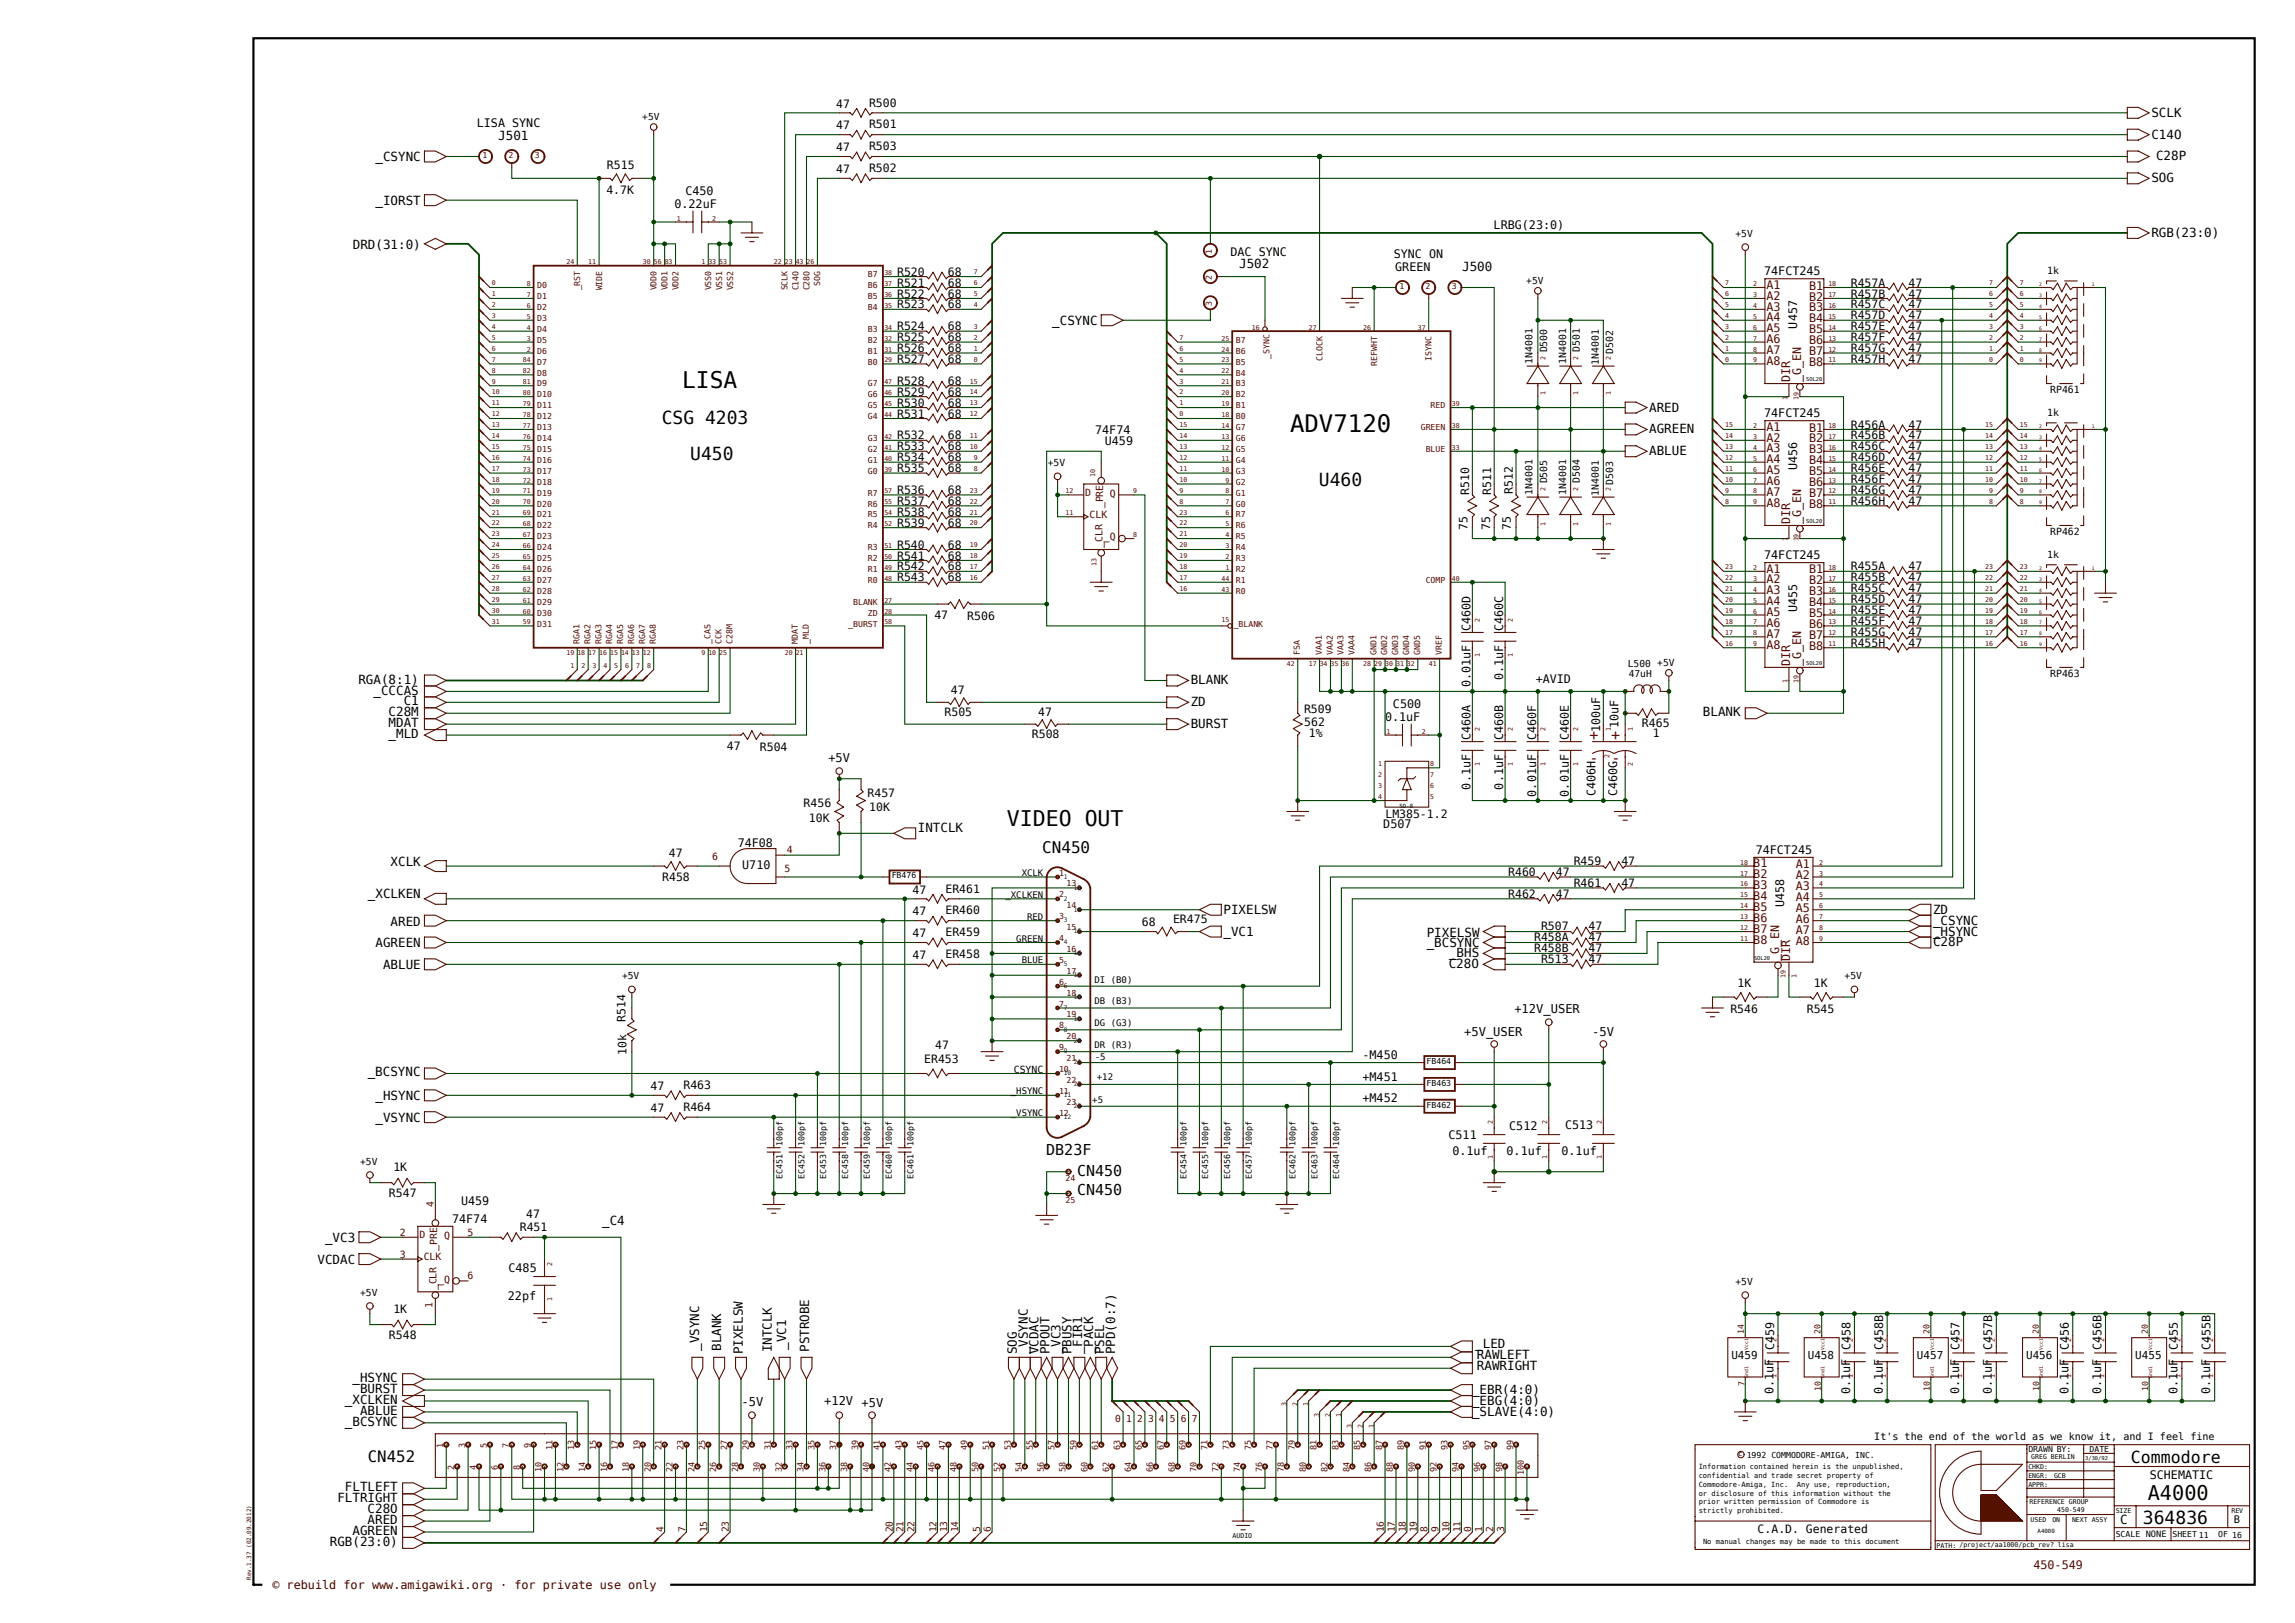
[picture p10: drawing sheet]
<svg xmlns="http://www.w3.org/2000/svg" width="420mm" height="297mm" viewBox="0 0 420 297" stroke-linecap="round" stroke-linejoin="round" font-family="sans-serif">
<defs><g id="words">
<text font-size="4.4" x="236.1" y="79.1">ADV7120</text>
<text font-size="4.2" x="124.8" y="71.1">LISA</text>
<text font-size="3.9" x="184.3" y="151.1">VIDEO OUT</text>
<text font-size="3.7" x="393" y="274.5">A4000</text>
<g font-size="3.3">
<text x="121.1" y="77.5">CSG 4203</text>
<text x="126.3" y="84.2">U450</text>
<text x="241.4" y="89">U460</text>
<text x="392.2" y="278.9">364836</text>
</g>
<text font-size="3" x="390" y="267.7">Commodore</text>
<g font-size="2.9">
<text x="190.7" y="156">CN450</text>
<text x="67.3" y="267.6">CN452</text>
</g>
<g font-size="2.7" fill="#500">
<text x="290.9" y="135.4">+</text>
<text x="294.9" y="135.4">+</text>
<text x="290.9" y="139.7">-</text>
<text x="294.9" y="139.7">-</text>
</g>
<g font-size="2.7">
<text x="191.5" y="211.4">DB23F</text>
<text x="197.1" y="215.2">CN450</text>
<text x="197.1" y="218.7">CN450</text>
</g>
<g font-size="2.3">
<text x="393.7" y="21.4">SCLK</text>
<text x="68.7" y="29.5">_CSYNC</text>
<text x="91.2" y="25.6">J501</text>
<text x="393.7" y="25.4">C14O</text>
<text x="394.6" y="29.2">C28P</text>
<text x="393.7" y="33.4">SOG</text>
<text x="68.7" y="37.5">_IORST</text>
<text x="64.6" y="45.5">DRD(31:0)</text>
<text x="393.7" y="43.3">RGB(23:0)</text>
<text x="226.8" y="49">J502</text>
<text x="267.6" y="49.6">J500</text>
<text x="192.6" y="59.5">_CSYNC</text>
<text x="301.8" y="75.3">ARED</text>
<text x="301.8" y="83.3">ABLUE</text>
<text x="301.8" y="79.3">AGREEN</text>
<text x="65.6" y="125.1">RGA(8:1)</text>
<text x="217.9" y="125.3">BLANK</text>
<text x="68.3" y="127.1">_CCCAS</text>
<text x="71.1" y="131.1">C28M</text>
<text x="73.9" y="129.1">C1</text>
<text x="217.9" y="129.2">ZD</text>
<text x="311.6" y="131">BLANK</text>
<text x="71.1" y="133.1">MDAT</text>
<text x="71.1" y="135.1">_MLD</text>
<text x="217.9" y="133.2">BURST</text>
<text x="168" y="152.2">INTCLK</text>
<text x="71.5" y="158.4">XCLK</text>
<text x="67.3" y="164.4">_XCLKEN</text>
<text x="223.9" y="167.2">PIXELSW</text>
<text x="353.8" y="167.2">ZD</text>
<text x="68.7" y="173.4">AGREEN</text>
<text x="71.5" y="169.4">ARED</text>
<text x="223.9" y="171.2">_VC1</text>
<text x="261.1" y="171.4">PIXELSW</text>
<text x="261.1" y="173.4">_BCSYNC</text>
<text x="353.8" y="173.2">C28P</text>
<text x="353.8" y="171.2">_HSYNC</text>
<text x="353.8" y="169.2">_CSYNC</text>
<text x="70.1" y="177.4">ABLUE</text>
<text x="265.1" y="177.1">C28O</text>
<text x="265.2" y="175.2">_BHS</text>
<text x="67.3" y="196.8">_BCSYNC</text>
<text x="68.7" y="201.3">_HSYNC</text>
<text x="68.7" y="205.3">_VSYNC</text>
<text x="59.5" y="227.3">_VC3</text>
<text x="110.2" y="224.2">_C4</text>
<text x="58.1" y="231.3">VCDAC</text>
<text x="128" y="247.2" transform="rotate(-90 128 247.2)">_VSYNC</text>
<text x="132" y="247.2" transform="rotate(-90 132 247.2)">BLANK</text>
<text x="135.9" y="247.8" transform="rotate(-90 135.9 247.8)">PIXELSW</text>
<text x="141.2" y="247.5" transform="rotate(-90 141.2 247.5)">INTCLK</text>
<text x="143.9" y="247" transform="rotate(-90 143.9 247)">_VC1</text>
<text x="148.1" y="247.4" transform="rotate(-90 148.1 247.4)">PSTROBE</text>
<text x="186.1" y="247.8" transform="rotate(-90 186.1 247.8)">SOG</text>
<text x="188.1" y="247.8" transform="rotate(-90 188.1 247.8)">_VSYNC</text>
<text x="190.1" y="247.8" transform="rotate(-90 190.1 247.8)">VCDAC</text>
<text x="192.1" y="247.8" transform="rotate(-90 192.1 247.8)">PPOUT</text>
<text x="194.1" y="247.8" transform="rotate(-90 194.1 247.8)">_VC3</text>
<text x="196.1" y="247.8" transform="rotate(-90 196.1 247.8)">PBUSY</text>
<text x="198.1" y="247.8" transform="rotate(-90 198.1 247.8)">_FIR1</text>
<text x="200.1" y="247.8" transform="rotate(-90 200.1 247.8)">_PACK</text>
<text x="202.1" y="247.8" transform="rotate(-90 202.1 247.8)">PSEL</text>
<text x="204.1" y="247.8" transform="rotate(-90 204.1 247.8)">PPD(0:7)</text>
<text x="270" y="246.6">_LED</text>
<text x="270.3" y="250.6">RAWRIGHT</text>
<text x="270.3" y="248.7">RAWLEFT</text>
<text x="63.1" y="256.9">_XCLKEN</text>
<text x="64.5" y="252.9">_HSYNC</text>
<text x="65.9" y="254.9">BURST</text>
<text x="269.4" y="255.2">_EBR(4:0)</text>
<text x="269.4" y="257.2">_EBG(4:0)</text>
<text x="63.1" y="260.9">_BCSYNC</text>
<text x="65.9" y="258.9">ABLUE</text>
<text x="269.4" y="259.2">_SLAVE(4:0)</text>
<text x="61.8" y="274.9">FLTRIGHT</text>
<text x="63.1" y="272.9">FLTLEFT</text>
<text x="64.5" y="280.9">AGREEN</text>
<text x="67.3" y="276.9">C28O</text>
<text x="67.3" y="278.9">ARED</text>
<text x="388" y="278.9">C</text>
<text x="60.4" y="282.9">RGB(23:0)</text>
</g>
<g font-size="2.2">
<text x="151.6" y="139.5">+5V</text>
<text x="277.1" y="185.4">+12V_USER</text>
<text x="268" y="189.5">+5V_USER</text>
<text x="291.4" y="189.6">-5V</text>
<text x="135.7" y="257.2">-5V</text>
<text x="150.8" y="257.2">+12V +5V</text>
</g>
<text font-size="2.2" fill="#300" x="49.8" y="290.9">© rebuild for www.amigawiki.org · for private use only</text>
<g font-size="2.1">
<text x="87.3" y="23.2">LISA SYNC</text>
<text x="153" y="23.7">47</text>
<text x="153" y="19.7">47</text>
<text x="159" y="23.5">R501</text>
<text x="159" y="19.5">R500</text>
<text x="153" y="27.7">47</text>
<text x="159" y="27.5">R503</text>
<text x="111" y="35.4">4.7K</text>
<text x="111.1" y="31">R515</text>
<text x="125.4" y="35.6">C450</text>
<text x="153" y="31.7">47</text>
<text x="159" y="31.5">R502</text>
<text x="123.4" y="38">0.22uF</text>
<text x="273.3" y="41.8">LRBG(23:0)</text>
<text x="225.2" y="46.9">DAC SYNC</text>
<text x="255.1" y="47.2">SYNC ON</text>
<text x="164.2" y="52.4">R521</text>
<text x="164.2" y="50.4">R520</text>
<text x="173.5" y="52.4">68</text>
<text x="173.5" y="50.4">68</text>
<text x="255.3" y="49.5">GREEN</text>
<text x="322.9" y="50.3">74FCT245</text>
<text x="338.7" y="52.4">R457A</text>
<text x="349.3" y="52.4">47</text>
<text x="164.2" y="56.4">R523</text>
<text x="164.2" y="54.4">R522</text>
<text x="173.5" y="56.4">68</text>
<text x="173.5" y="54.4">68</text>
<text x="338.7" y="58.4">R457D</text>
<text x="338.7" y="56.4">R457C</text>
<text x="338.7" y="54.4">R457B</text>
<text x="349.3" y="58.4">47</text>
<text x="349.3" y="56.4">47</text>
<text x="349.3" y="54.4">47</text>
<text x="164.2" y="64.4">R526</text>
<text x="164.2" y="62.4">R525</text>
<text x="164.2" y="60.4">R524</text>
<text x="173.5" y="64.4">68</text>
<text x="173.5" y="62.4">68</text>
<text x="173.5" y="60.4">68</text>
<text x="328.9" y="60.1" transform="rotate(-90 328.9 60.1)">U457</text>
<text x="338.7" y="64.4">R457G</text>
<text x="338.7" y="62.4">R457F</text>
<text x="338.7" y="60.4">R457E</text>
<text x="349.3" y="64.4">47</text>
<text x="349.3" y="62.4">47</text>
<text x="349.3" y="60.4">47</text>
<text x="164.2" y="70.4">R528</text>
<text x="164.2" y="66.4">R527</text>
<text x="173.5" y="70.4">68</text>
<text x="173.5" y="66.4">68</text>
<text x="338.7" y="66.4">R457H</text>
<text x="349.3" y="66.4">47</text>
<text x="164.2" y="76.4">R531</text>
<text x="164.2" y="74.4">R530</text>
<text x="164.2" y="72.4">R529</text>
<text x="173.5" y="76.4">68</text>
<text x="173.5" y="74.4">68</text>
<text x="173.5" y="72.4">68</text>
<text x="322.9" y="76.3">74FCT245</text>
<text x="164.2" y="82.4">R533</text>
<text x="164.2" y="80.4">R532</text>
<text x="173.5" y="82.4">68</text>
<text x="173.5" y="80.4">68</text>
<text x="200.4" y="79.5">74F74</text>
<text x="202.2" y="81.4">U459</text>
<text x="338.7" y="82.4">R456C</text>
<text x="338.7" y="80.4">R456B</text>
<text x="338.7" y="78.4">R456A</text>
<text x="349.3" y="82.4">47</text>
<text x="349.3" y="80.4">47</text>
<text x="349.3" y="78.4">47</text>
<text x="164.2" y="86.4">R535</text>
<text x="164.2" y="84.4">R534</text>
<text x="173.5" y="86.4">68</text>
<text x="173.5" y="84.4">68</text>
<text x="328.9" y="86.1" transform="rotate(-90 328.9 86.1)">U456</text>
<text x="338.7" y="84.4">R456D</text>
<text x="338.7" y="88.4">R456F</text>
<text x="338.7" y="86.4">R456E</text>
<text x="349.3" y="84.4">47</text>
<text x="349.3" y="88.4">47</text>
<text x="349.3" y="86.4">47</text>
<text x="164.2" y="94.4">R538</text>
<text x="164.2" y="92.4">R537</text>
<text x="164.2" y="90.4">R536</text>
<text x="173.5" y="94.4">68</text>
<text x="173.5" y="92.4">68</text>
<text x="173.5" y="90.4">68</text>
<text x="268.9" y="90.5" transform="rotate(-90 268.9 90.5)">R510</text>
<text x="272.9" y="90.5" transform="rotate(-90 272.9 90.5)">R511</text>
<text x="276.8" y="90.3" transform="rotate(-90 276.8 90.3)">R512</text>
<text x="338.7" y="92.4">R456H</text>
<text x="338.7" y="90.4">R456G</text>
<text x="349.3" y="92.4">47</text>
<text x="349.3" y="90.4">47</text>
<text x="164.2" y="100.4">R540</text>
<text x="164.2" y="96.4">R539</text>
<text x="173.5" y="100.4">68</text>
<text x="173.5" y="96.4">68</text>
<text x="268.6" y="97.1" transform="rotate(-90 268.6 97.1)">75</text>
<text x="272.7" y="97.1" transform="rotate(-90 272.7 97.1)">75</text>
<text x="276.5" y="97" transform="rotate(-90 276.5 97)">75</text>
<text x="164.2" y="104.4">R542</text>
<text x="164.2" y="102.4">R541</text>
<text x="164.2" y="106.4">R543</text>
<text x="173.5" y="104.4">68</text>
<text x="173.5" y="102.4">68</text>
<text x="173.5" y="106.4">68</text>
<text x="322.9" y="102.3">74FCT245</text>
<text x="338.7" y="106.4">R455B</text>
<text x="338.7" y="104.4">R455A</text>
<text x="349.3" y="106.4">47</text>
<text x="349.3" y="104.4">47</text>
<text x="171" y="113.3">47</text>
<text x="177" y="113.5">R506</text>
<text x="328.9" y="112.1" transform="rotate(-90 328.9 112.1)">U455</text>
<text x="338.7" y="110.4">R455D</text>
<text x="338.7" y="108.4">R455C</text>
<text x="338.7" y="112.4">R455E</text>
<text x="349.3" y="110.4">47</text>
<text x="349.3" y="108.4">47</text>
<text x="349.3" y="112.4">47</text>
<text x="269.1" y="115.4" transform="rotate(-90 269.1 115.4)">C460D</text>
<text x="275.1" y="115.4" transform="rotate(-90 275.1 115.4)">C460C</text>
<text x="338.7" y="118.4">R455H</text>
<text x="338.7" y="116.4">R455G</text>
<text x="338.7" y="114.4">R455F</text>
<text x="349.3" y="118.4">47</text>
<text x="349.3" y="116.4">47</text>
<text x="349.3" y="114.4">47</text>
<text x="269.1" y="125.8" transform="rotate(-90 269.1 125.8)">0.01uF</text>
<text x="275.1" y="124.5" transform="rotate(-90 275.1 124.5)">0.1uF</text>
<text x="281" y="125">+AVID</text>
<text x="172.9" y="131.1">R505</text>
<text x="174" y="127">47</text>
<text x="190" y="131">47</text>
<text x="238.7" y="130.5">R509</text>
<text x="254.9" y="129.6">C500</text>
<text x="133" y="137.3">47</text>
<text x="139.1" y="137.4">R504</text>
<text x="188.8" y="135.1">R508</text>
<text x="238.7" y="132.9">562</text>
<text x="239.6" y="134.8">1%</text>
<text x="253.5" y="132">0.1uF</text>
<text x="269.1" y="135.4" transform="rotate(-90 269.1 135.4)">C460A</text>
<text x="275.1" y="135.4" transform="rotate(-90 275.1 135.4)">C460B</text>
<text x="281.1" y="135.4" transform="rotate(-90 281.1 135.4)">C460F</text>
<text x="287.1" y="135.4" transform="rotate(-90 287.1 135.4)">C460E</text>
<text x="292.8" y="134" transform="rotate(-90 292.8 134)">100uF</text>
<text x="296.2" y="133.2" transform="rotate(-90 296.2 133.2)">10uF</text>
<text x="300.5" y="133">R465</text>
<text x="302.5" y="134.8">1</text>
<text x="147.1" y="147.8">R456</text>
<text x="158.8" y="145.8">R457</text>
<text x="159.1" y="148.4">10K</text>
<text x="253.5" y="149.7">LM385-1.2</text>
<text x="269.1" y="144.5" transform="rotate(-90 269.1 144.5)">0.1uF</text>
<text x="275.1" y="144.5" transform="rotate(-90 275.1 144.5)">0.1uF</text>
<text x="281.1" y="145.8" transform="rotate(-90 281.1 145.8)">0.01uF</text>
<text x="287.1" y="145.8" transform="rotate(-90 287.1 145.8)">0.01uF</text>
<text x="292" y="145.7" transform="rotate(-90 292 145.7)">C406H</text>
<text x="296" y="145.7" transform="rotate(-90 296 145.7)">C460G</text>
<text x="135" y="155">74F08</text>
<text x="148" y="150.4">10K</text>
<text x="253.2" y="151.6">D507</text>
<text x="121.2" y="161.3">R458</text>
<text x="122.4" y="156.8">47</text>
<text x="135.8" y="159.1">U710</text>
<text x="276" y="160.3">R460</text>
<text x="284.7" y="160.3">47</text>
<text x="288" y="158.3">R459</text>
<text x="296.7" y="158.3">47</text>
<text x="321.3" y="156.2">74FCT245</text>
<text x="167" y="167.5">47</text>
<text x="167" y="163.5">47</text>
<text x="173" y="167.3">ER460</text>
<text x="173" y="163.3">ER461</text>
<text x="276" y="164.2">R462</text>
<text x="284.7" y="164.3">47</text>
<text x="288" y="162.3">R461</text>
<text x="296.7" y="162.3">47</text>
<text x="326.5" y="166" transform="rotate(-90 326.5 166)">U458</text>
<text x="167" y="171.5">47</text>
<text x="173" y="171.3">ER459</text>
<text x="209" y="169.5">68</text>
<text x="214.7" y="168.9">ER475</text>
<text x="280.8" y="172.2">R458A</text>
<text x="282" y="170.2">R507</text>
<text x="290.7" y="172.3">47</text>
<text x="290.7" y="170.3">47</text>
<text x="167" y="175.5">47</text>
<text x="173" y="175.3">ER458</text>
<text x="280.8" y="174.2">R458B</text>
<text x="282" y="176.2">R513</text>
<text x="290.7" y="174.3">47</text>
<text x="290.7" y="176.3">47</text>
<text x="316.7" y="185.4">R546</text>
<text x="318" y="180.6">1K</text>
<text x="330.7" y="185.4">R545</text>
<text x="332" y="180.6">1K</text>
<text x="114.5" y="187" transform="rotate(-90 114.5 187)">R514</text>
<text x="114.7" y="193" transform="rotate(-90 114.7 193)">10k</text>
<text x="169.1" y="194.4">ER453</text>
<text x="171.1" y="192">47</text>
<text x="249.3" y="193.7">-M450</text>
<text x="249.3" y="197.7">+M451</text>
<text x="119.1" y="203.5">47</text>
<text x="119.1" y="199.5">47</text>
<text x="125.1" y="203.3">R464</text>
<text x="125.1" y="199.3">R463</text>
<text x="249.3" y="201.7">+M452</text>
<text x="265.1" y="208.5">C511</text>
<text x="276.2" y="206.8">C512</text>
<text x="286.4" y="206.7">C513</text>
<text x="72" y="214.3">1K</text>
<text x="265.8" y="211.4">0.1uf</text>
<text x="275.7" y="211.3">0.1uf</text>
<text x="285.8" y="211.4">0.1uf</text>
<text x="71.2" y="219.1">R547</text>
<text x="84.4" y="220.5">U459</text>
<text x="82.7" y="223.7">74F74</text>
<text x="95.1" y="225.3">R451</text>
<text x="96.3" y="222.8">47</text>
<text x="93.1" y="232.8">C485</text>
<text x="92.9" y="238">22pf</text>
<text x="71.2" y="245">R548</text>
<text x="72" y="240.3">1K</text>
<text x="324.7" y="247.1" transform="rotate(-90 324.7 247.1)">C459</text>
<text x="338.6" y="247.1" transform="rotate(-90 338.6 247.1)">C458</text>
<text x="344.6" y="247.1" transform="rotate(-90 344.6 247.1)">C458B</text>
<text x="358.6" y="247.1" transform="rotate(-90 358.6 247.1)">C457</text>
<text x="364.6" y="247.1" transform="rotate(-90 364.6 247.1)">C457B</text>
<text x="378.6" y="247.1" transform="rotate(-90 378.6 247.1)">C456</text>
<text x="384.6" y="247.1" transform="rotate(-90 384.6 247.1)">C456B</text>
<text x="398.6" y="247.1" transform="rotate(-90 398.6 247.1)">C455</text>
<text x="404.6" y="247.1" transform="rotate(-90 404.6 247.1)">C455B</text>
<text x="324.6" y="255.2" transform="rotate(-90 324.6 255.2)">0.1uF</text>
<text x="338.6" y="255.2" transform="rotate(-90 338.6 255.2)">0.1uF</text>
<text x="344.6" y="255.2" transform="rotate(-90 344.6 255.2)">0.1uF</text>
<text x="358.6" y="255.2" transform="rotate(-90 358.6 255.2)">0.1uF</text>
<text x="364.5" y="255.2" transform="rotate(-90 364.5 255.2)">0.1uF</text>
<text x="378.5" y="255.2" transform="rotate(-90 378.5 255.2)">0.1uF</text>
<text x="384.5" y="255.2" transform="rotate(-90 384.5 255.2)">0.1uF</text>
<text x="398.5" y="255.2" transform="rotate(-90 398.5 255.2)">0.1uF</text>
<text x="404.5" y="255.2" transform="rotate(-90 404.5 255.2)">0.1uF</text>
<text x="393.4" y="270.6">SCHEMATIC</text>
<text x="321.7" y="280.5">C.A.D. Generated</text>
</g>
<g font-size="2.1" fill="#500">
<text x="323.3" y="52.8">A1</text>
<text x="331.1" y="53">B1</text>
<text x="323.3" y="54.8">A2</text>
<text x="323.3" y="56.8">A3</text>
<text x="323.3" y="58.8">A4</text>
<text x="331.1" y="59">B4</text>
<text x="331.1" y="57">B3</text>
<text x="331.1" y="55">B2</text>
<text x="323.3" y="60.8">A5</text>
<text x="323.3" y="62.8">A6</text>
<text x="323.3" y="64.8">A7</text>
<text x="331.1" y="65">B7</text>
<text x="331.1" y="63">B6</text>
<text x="331.1" y="61">B5</text>
<text x="323.3" y="66.8">A8</text>
<text x="327.6" y="69.9" transform="rotate(-90 327.6 69.9)">DIR</text>
<text x="329.6" y="69.9" transform="rotate(-90 329.6 69.9)">_G_EN</text>
<text x="331.1" y="67">B8</text>
<text x="323.3" y="82.8">A3</text>
<text x="323.3" y="80.8">A2</text>
<text x="323.3" y="78.8">A1</text>
<text x="331.1" y="79">B1</text>
<text x="331.1" y="81">B2</text>
<text x="331.1" y="83">B3</text>
<text x="323.3" y="88.8">A6</text>
<text x="323.3" y="86.8">A5</text>
<text x="323.3" y="84.8">A4</text>
<text x="331.1" y="85">B4</text>
<text x="331.1" y="87">B5</text>
<text x="331.1" y="89">B6</text>
<text x="323.3" y="92.8">A8</text>
<text x="323.3" y="90.8">A7</text>
<text x="327.6" y="95.9" transform="rotate(-90 327.6 95.9)">DIR</text>
<text x="329.6" y="95.9" transform="rotate(-90 329.6 95.9)">_G_EN</text>
<text x="331.1" y="91">B7</text>
<text x="331.1" y="93">B8</text>
<text x="323.3" y="104.8">A1</text>
<text x="323.3" y="106.8">A2</text>
<text x="331.1" y="106.9">B2</text>
<text x="331.1" y="104.9">B1</text>
<text x="323.3" y="108.8">A3</text>
<text x="323.3" y="110.8">A4</text>
<text x="323.3" y="112.8">A5</text>
<text x="331.1" y="112.9">B5</text>
<text x="331.1" y="110.9">B4</text>
<text x="331.1" y="108.9">B3</text>
<text x="323.3" y="114.8">A6</text>
<text x="323.3" y="116.8">A7</text>
<text x="323.3" y="118.8">A8</text>
<text x="331.1" y="118.9">B8</text>
<text x="331.1" y="116.9">B7</text>
<text x="331.1" y="114.9">B6</text>
<text x="327.6" y="121.9" transform="rotate(-90 327.6 121.9)">DIR</text>
<text x="329.6" y="121.9" transform="rotate(-90 329.6 121.9)">_G_EN</text>
<text x="320.9" y="160.7">B2</text>
<text x="320.9" y="158.7">B1</text>
<text x="328.7" y="158.9">A1</text>
<text x="328.7" y="160.9">A2</text>
<text x="320.9" y="166.7">B5</text>
<text x="320.9" y="164.7">B4</text>
<text x="320.9" y="162.7">B3</text>
<text x="328.7" y="162.9">A3</text>
<text x="328.7" y="164.9">A4</text>
<text x="328.7" y="166.9">A5</text>
<text x="320.9" y="172.7">B8</text>
<text x="320.9" y="170.7">B7</text>
<text x="320.9" y="168.7">B6</text>
<text x="328.7" y="168.9">A6</text>
<text x="328.7" y="170.9">A7</text>
<text x="328.7" y="172.9">A8</text>
<text x="325.6" y="175.8" transform="rotate(-90 325.6 175.8)">_G_EN</text>
<text x="327.6" y="175.8" transform="rotate(-90 327.6 175.8)">DIR</text>
<text x="372.1" y="287.2">450-549</text>
</g>
<g font-size="2">
<text x="316.9" y="248.8">U459</text>
<text x="330.8" y="248.8">U458</text>
<text x="350.8" y="248.8">U457</text>
<text x="370.8" y="248.8">U456</text>
<text x="390.8" y="248.8">U455</text>
</g>
<text font-size="1.9" x="408.8" y="278.6">B</text>
<g font-size="1.8">
<text x="317.6" y="43.3">+5V</text>
<text x="279.3" y="51.9">+5V</text>
<text x="374.6" y="50.2">1k</text>
<text x="283.1" y="64.5" transform="rotate(-90 283.1 64.5)">D500</text>
<text x="289.1" y="64.3" transform="rotate(-90 289.1 64.3)">D501</text>
<text x="295.2" y="64.7" transform="rotate(-90 295.2 64.7)">D502</text>
<text x="280.4" y="66.6" transform="rotate(-90 280.4 66.6)">1N4001</text>
<text x="286.6" y="66.6" transform="rotate(-90 286.6 66.6)">1N4001</text>
<text x="292.6" y="66.8" transform="rotate(-90 292.6 66.8)">1N4001</text>
<text x="375.2" y="71.9">RP461</text>
<text x="374.6" y="76.1">1k</text>
<text x="191.7" y="85.3">+5V</text>
<text x="283.1" y="88.5" transform="rotate(-90 283.1 88.5)">D505</text>
<text x="289.1" y="88.3" transform="rotate(-90 289.1 88.3)">D504</text>
<text x="295.2" y="88.7" transform="rotate(-90 295.2 88.7)">D503</text>
<text x="280.4" y="90.5" transform="rotate(-90 280.4 90.5)">1N4001</text>
<text x="286.6" y="90.5" transform="rotate(-90 286.6 90.5)">1N4001</text>
<text x="292.6" y="90.8" transform="rotate(-90 292.6 90.8)">1N4001</text>
<text x="375.2" y="97.9">RP462</text>
<text x="374.6" y="102.1">1k</text>
<text x="375.2" y="123.9">RP463</text>
<text x="113.8" y="179.2">+5V</text>
<text x="337.6" y="179.2">+5V</text>
<text x="185.5" y="196.3">CSYNC</text>
<text x="65.9" y="213.1">+5V</text>
<text x="65.9" y="237.1">+5V</text>
<text x="317.6" y="235.1">+5V</text>
<text x="343" y="263.6">It's the end of the world as we know it, and I feel fine</text>
</g>
<g font-size="1.8" fill="#500">
<text x="198.6" y="90.8">D</text>
<text x="199.4" y="94.8">CLK</text>
<text x="201.9" y="93" transform="rotate(-90 201.9 93)">_PRE</text>
<text x="203.1" y="90.9">Q</text>
<text x="201.7" y="100.3" transform="rotate(-90 201.7 100.3)">_CLR</text>
<text x="202" y="98.9">_Q</text>
<text x="130.3" y="157.5">6</text>
<text x="143.5" y="159.7">5</text>
<text x="144" y="156.1">4</text>
<text x="79.4" y="220.8" transform="rotate(-90 79.4 220.8)">4</text>
<text x="73.1" y="226.1">2</text>
<text x="76.7" y="226.6">D</text>
<text x="81.3" y="226.8">Q</text>
<text x="85.5" y="226.1">5</text>
<text x="73.1" y="230.1">3</text>
<text x="77.5" y="230.6">CLK</text>
<text x="80" y="228.9" transform="rotate(-90 80 228.9)">_PRE</text>
<text x="79.2" y="239.3" transform="rotate(-90 79.2 239.3)">1</text>
<text x="79.9" y="236.1" transform="rotate(-90 79.9 236.1)">_CLR</text>
<text x="80.2" y="234.7">_Q</text>
<text x="85.5" y="234.1">6</text>
</g>
<g font-size="1.7">
<text x="117.5" y="22">+5V</text>
<text x="297.9" y="122">L500 +5V</text>
<text x="298.1" y="123.8">47uH</text>
</g>
<g font-size="1.7" fill="#500">
<text x="204.1" y="260.2">0</text>
<text x="206.1" y="260.2">1</text>
<text x="208.1" y="260.2">2</text>
<text x="210.1" y="260.2">3</text>
<text x="212.1" y="260.2">4</text>
<text x="214.1" y="260.2">5</text>
<text x="216.1" y="260.2">6</text>
<text x="218.1" y="260.2">7</text>
<text x="121.4" y="280.4" transform="rotate(-90 121.4 280.4)">4</text>
<text x="125.4" y="280.4" transform="rotate(-90 125.4 280.4)">7</text>
<text x="129.4" y="280.4" transform="rotate(-90 129.4 280.4)">15</text>
<text x="133.4" y="280.4" transform="rotate(-90 133.4 280.4)">23</text>
<text x="163.4" y="280.4" transform="rotate(-90 163.4 280.4)">20</text>
<text x="165.4" y="280.4" transform="rotate(-90 165.4 280.4)">21</text>
<text x="167.4" y="280.4" transform="rotate(-90 167.4 280.4)">22</text>
<text x="171.4" y="280.4" transform="rotate(-90 171.4 280.4)">12</text>
<text x="173.4" y="280.4" transform="rotate(-90 173.4 280.4)">13</text>
<text x="175.4" y="280.4" transform="rotate(-90 175.4 280.4)">14</text>
<text x="179.4" y="280.4" transform="rotate(-90 179.4 280.4)">5</text>
<text x="181.4" y="280.4" transform="rotate(-90 181.4 280.4)">6</text>
<text x="253.3" y="280.4" transform="rotate(-90 253.3 280.4)">16</text>
<text x="255.3" y="280.4" transform="rotate(-90 255.3 280.4)">17</text>
<text x="257.3" y="280.4" transform="rotate(-90 257.3 280.4)">18</text>
<text x="259.3" y="280.4" transform="rotate(-90 259.3 280.4)">19</text>
<text x="261.3" y="280.4" transform="rotate(-90 261.3 280.4)">8</text>
<text x="263.3" y="280.4" transform="rotate(-90 263.3 280.4)">9</text>
<text x="265.3" y="280.4" transform="rotate(-90 265.3 280.4)">10</text>
<text x="267.3" y="280.4" transform="rotate(-90 267.3 280.4)">11</text>
<text x="269.3" y="280.4" transform="rotate(-90 269.3 280.4)">0</text>
<text x="271.3" y="280.4" transform="rotate(-90 271.3 280.4)">1</text>
<text x="273.2" y="280.4" transform="rotate(-90 273.2 280.4)">2</text>
<text x="275.2" y="280.4" transform="rotate(-90 275.2 280.4)">3</text>
</g>
<g font-size="1.6">
<text x="187" y="160.3">XCLK</text>
<text x="184" y="164.3">_XCLKEN</text>
<text x="186" y="172.3">GREEN</text>
<text x="188" y="168.3">RED</text>
<text x="187" y="176.3">BLUE</text>
<text x="200.3" y="179.8">DI (B0)</text>
<text x="200.3" y="183.8">DB (B3)</text>
<text x="200.3" y="187.8">DG (G3)</text>
<text x="200.3" y="191.8">DR (R3)</text>
<text x="200.3" y="194">-5</text>
<text x="200.7" y="197.6">+12</text>
<text x="185" y="200.3">_HSYNC</text>
<text x="199.9" y="201.8">+5</text>
<text x="185" y="204.3">_VSYNC</text>
</g>
<g font-size="1.5" fill="#500">
<text x="88.3" y="28.9">1</text>
<text x="93.1" y="28.9">2</text>
<text x="97.9" y="28.9">3</text>
<text x="221.8" y="46.4" transform="rotate(-90 221.8 46.4)">1</text>
<text x="98.3" y="52.7">D0</text>
<text x="106.2" y="53.2" transform="rotate(-90 106.2 53.2)">_RST</text>
<text x="110.2" y="53.2" transform="rotate(-90 110.2 53.2)">WIDE</text>
<text x="120.2" y="53.2" transform="rotate(-90 120.2 53.2)">VDD0</text>
<text x="122.2" y="53.2" transform="rotate(-90 122.2 53.2)">VDD1</text>
<text x="124.2" y="53.2" transform="rotate(-90 124.2 53.2)">VDD2</text>
<text x="130.1" y="53.2" transform="rotate(-90 130.1 53.2)">VSS0</text>
<text x="132.1" y="53.2" transform="rotate(-90 132.1 53.2)">VSS1</text>
<text x="134.1" y="53.2" transform="rotate(-90 134.1 53.2)">VSS2</text>
<text x="144.1" y="53.2" transform="rotate(-90 144.1 53.2)">SCLK</text>
<text x="146.1" y="53.2" transform="rotate(-90 146.1 53.2)">C14O</text>
<text x="148.1" y="53.2" transform="rotate(-90 148.1 53.2)">C28O</text>
<text x="150.1" y="52.3" transform="rotate(-90 150.1 52.3)">SOG</text>
<text x="158.8" y="50.7">B7</text>
<text x="158.8" y="52.7">B6</text>
<text x="221.8" y="51.2" transform="rotate(-90 221.8 51.2)">2</text>
<text x="256.1" y="52.9">1</text>
<text x="260.9" y="52.9">2</text>
<text x="265.7" y="52.9">3</text>
<text x="98.3" y="54.7">D1</text>
<text x="98.3" y="56.7">D2</text>
<text x="98.3" y="58.7">D3</text>
<text x="158.8" y="54.7">B5</text>
<text x="158.8" y="56.7">B4</text>
<text x="221.8" y="56" transform="rotate(-90 221.8 56)">3</text>
<text x="98.3" y="64.7">D6</text>
<text x="98.3" y="62.7">D5</text>
<text x="98.3" y="60.7">D4</text>
<text x="158.8" y="60.7">B3</text>
<text x="158.8" y="62.7">B2</text>
<text x="158.8" y="64.7">B1</text>
<text x="226.2" y="64.7">B6</text>
<text x="226.2" y="62.7">B7</text>
<text x="232.3" y="65.6" transform="rotate(-90 232.3 65.6)">_SYNC</text>
<text x="98.3" y="66.7">D7</text>
<text x="98.3" y="70.7">D9</text>
<text x="98.3" y="68.7">D8</text>
<text x="158.8" y="66.7">B0</text>
<text x="158.8" y="70.7">G7</text>
<text x="226.2" y="70.7">B3</text>
<text x="226.2" y="68.7">B4</text>
<text x="226.2" y="66.7">B5</text>
<text x="242" y="66" transform="rotate(-90 242 66)">CLOCK</text>
<text x="252" y="66.9" transform="rotate(-90 252 66.9)">REFWHT</text>
<text x="262" y="66" transform="rotate(-90 262 66)">ISYNC</text>
<text x="98.3" y="76.7">D12</text>
<text x="98.3" y="74.7">D11</text>
<text x="98.3" y="72.7">D10</text>
<text x="158.8" y="76.7">G4</text>
<text x="158.8" y="74.7">G5</text>
<text x="158.8" y="72.7">G6</text>
<text x="226.2" y="76.7">B0</text>
<text x="226.2" y="74.7">B1</text>
<text x="226.2" y="72.7">B2</text>
<text x="261.8" y="74.7">RED</text>
<text x="98.3" y="78.7">D13</text>
<text x="98.3" y="80.7">D14</text>
<text x="98.3" y="82.7">D15</text>
<text x="158.8" y="82.7">G2</text>
<text x="158.8" y="80.7">G3</text>
<text x="226.2" y="78.7">G7</text>
<text x="226.2" y="80.7">G6</text>
<text x="226.2" y="82.7">G5</text>
<text x="260" y="78.7">GREEN</text>
<text x="260.9" y="82.7">BLUE</text>
<text x="98.3" y="88.7">D18</text>
<text x="98.3" y="86.7">D17</text>
<text x="98.3" y="84.7">D16</text>
<text x="158.8" y="86.7">G0</text>
<text x="158.8" y="84.7">G1</text>
<text x="226.2" y="84.7">G4</text>
<text x="226.2" y="86.7">G3</text>
<text x="226.2" y="88.7">G2</text>
<text x="98.3" y="92.7">D20</text>
<text x="98.3" y="94.7">D21</text>
<text x="98.3" y="90.7">D19</text>
<text x="158.8" y="94.7">R5</text>
<text x="158.8" y="92.7">R6</text>
<text x="158.8" y="90.7">R7</text>
<text x="226.2" y="94.7">R7</text>
<text x="226.2" y="90.7">G1</text>
<text x="226.2" y="92.7">G0</text>
<text x="98.3" y="100.7">D24</text>
<text x="98.3" y="96.7">D22</text>
<text x="98.3" y="98.7">D23</text>
<text x="158.8" y="100.7">R3</text>
<text x="158.8" y="96.7">R4</text>
<text x="226.2" y="96.7">R6</text>
<text x="226.2" y="98.7">R5</text>
<text x="226.2" y="100.7">R4</text>
<text x="98.3" y="102.7">D25</text>
<text x="98.3" y="104.7">D26</text>
<text x="98.3" y="106.7">D27</text>
<text x="158.8" y="106.7">R0</text>
<text x="158.8" y="104.7">R1</text>
<text x="158.8" y="102.7">R2</text>
<text x="226.2" y="102.7">R3</text>
<text x="226.2" y="104.7">R2</text>
<text x="226.2" y="106.7">R1</text>
<text x="260.9" y="106.7">COMP</text>
<text x="98.3" y="112.7">D30</text>
<text x="98.3" y="110.7">D29</text>
<text x="98.3" y="108.7">D28</text>
<text x="156.1" y="110.7">BLANK</text>
<text x="158.8" y="112.7">ZD</text>
<text x="226.2" y="108.7">R0</text>
<text x="98.3" y="114.7">D31</text>
<text x="106.1" y="117.9" transform="rotate(-90 106.1 117.9)">RGA1</text>
<text x="108.1" y="117.9" transform="rotate(-90 108.1 117.9)">RGA2</text>
<text x="110.1" y="117.9" transform="rotate(-90 110.1 117.9)">RGA3</text>
<text x="112" y="117.9" transform="rotate(-90 112 117.9)">RGA4</text>
<text x="114" y="117.9" transform="rotate(-90 114 117.9)">RGA5</text>
<text x="116" y="117.9" transform="rotate(-90 116 117.9)">RGA6</text>
<text x="118" y="117.9" transform="rotate(-90 118 117.9)">RGA7</text>
<text x="120" y="117.9" transform="rotate(-90 120 117.9)">RGA8</text>
<text x="130" y="117.9" transform="rotate(-90 130 117.9)">_CAS</text>
<text x="132" y="117.9" transform="rotate(-90 132 117.9)">CCK</text>
<text x="134" y="117.9" transform="rotate(-90 134 117.9)">C28M</text>
<text x="146" y="117.9" transform="rotate(-90 146 117.9)">MDAT</text>
<text x="148" y="117.9" transform="rotate(-90 148 117.9)">_MLD</text>
<text x="155.2" y="114.7">_BURST</text>
<text x="225.8" y="114.7">_BLANK</text>
<text x="237.9" y="119.9" transform="rotate(-90 237.9 119.9)">FSA</text>
<text x="241.9" y="119.9" transform="rotate(-90 241.9 119.9)">VAA1</text>
<text x="243.9" y="119.9" transform="rotate(-90 243.9 119.9)">VAA2</text>
<text x="245.9" y="119.9" transform="rotate(-90 245.9 119.9)">VAA3</text>
<text x="247.9" y="119.9" transform="rotate(-90 247.9 119.9)">VAA4</text>
<text x="251.9" y="119.9" transform="rotate(-90 251.9 119.9)">GND1</text>
<text x="253.9" y="119.9" transform="rotate(-90 253.9 119.9)">GND2</text>
<text x="255.9" y="119.9" transform="rotate(-90 255.9 119.9)">GND3</text>
<text x="257.9" y="119.9" transform="rotate(-90 257.9 119.9)">GND4</text>
<text x="259.9" y="119.9" transform="rotate(-90 259.9 119.9)">GND5</text>
<text x="263.9" y="119.9" transform="rotate(-90 263.9 119.9)">VREF</text>
<text x="193.8" y="160.2">1</text>
<text x="193.8" y="164.2">2</text>
<text x="195.2" y="162.2">13</text>
<text x="195.2" y="166.2">14</text>
<text x="193.8" y="168.2">3</text>
<text x="193.8" y="172.2">4</text>
<text x="195.2" y="170.2">15</text>
<text x="193.8" y="176.2">5</text>
<text x="195.2" y="174.2">16</text>
<text x="195.2" y="178.2">17</text>
<text x="193.8" y="180.2">6</text>
<text x="193.8" y="184.2">7</text>
<text x="195.2" y="182.2">18</text>
<text x="193.8" y="188.2">8</text>
<text x="195.2" y="186.2">19</text>
<text x="195.2" y="190.2">20</text>
<text x="193.8" y="196.2">10</text>
<text x="193.8" y="192.2">9</text>
<text x="195.2" y="194.2">21</text>
<text x="193.8" y="200.2">11</text>
<text x="195.2" y="202.2">23</text>
<text x="195.2" y="198.2">22</text>
<text x="193.8" y="204.2">12</text>
<text x="195" y="220.2">25</text>
<text x="195" y="216.2">24</text>
<text x="319.2" y="244.1" transform="rotate(-90 319.2 244.1)">14</text>
<text x="333.1" y="244.1" transform="rotate(-90 333.1 244.1)">20</text>
<text x="353.1" y="244.1" transform="rotate(-90 353.1 244.1)">20</text>
<text x="373.1" y="244.1" transform="rotate(-90 373.1 244.1)">20</text>
<text x="393.1" y="244.1" transform="rotate(-90 393.1 244.1)">20</text>
<text x="319.2" y="253.6" transform="rotate(-90 319.2 253.6)">7</text>
<text x="333.2" y="254.5" transform="rotate(-90 333.2 254.5)">10</text>
<text x="353.2" y="254.5" transform="rotate(-90 353.2 254.5)">10</text>
<text x="373.2" y="254.5" transform="rotate(-90 373.2 254.5)">10</text>
<text x="393.1" y="254.5" transform="rotate(-90 393.1 254.5)">10</text>
<text x="81.1" y="265" transform="rotate(-90 81.1 265)">1</text>
<text x="83.1" y="269" transform="rotate(-90 83.1 269)">2</text>
<text x="85.1" y="265" transform="rotate(-90 85.1 265)">3</text>
<text x="87.1" y="269" transform="rotate(-90 87.1 269)">4</text>
<text x="89.1" y="265" transform="rotate(-90 89.1 265)">5</text>
<text x="91.1" y="269" transform="rotate(-90 91.1 269)">6</text>
<text x="93.1" y="265" transform="rotate(-90 93.1 265)">7</text>
<text x="95.1" y="269" transform="rotate(-90 95.1 269)">8</text>
<text x="97.1" y="265" transform="rotate(-90 97.1 265)">9</text>
<text x="99.1" y="269.4" transform="rotate(-90 99.1 269.4)">10</text>
<text x="101.1" y="265.4" transform="rotate(-90 101.1 265.4)">11</text>
<text x="103.1" y="269.4" transform="rotate(-90 103.1 269.4)">12</text>
<text x="105.1" y="265.4" transform="rotate(-90 105.1 265.4)">13</text>
<text x="107.1" y="269.4" transform="rotate(-90 107.1 269.4)">14</text>
<text x="109.1" y="265.4" transform="rotate(-90 109.1 265.4)">15</text>
<text x="111.1" y="269.4" transform="rotate(-90 111.1 269.4)">16</text>
<text x="113.1" y="265.4" transform="rotate(-90 113.1 265.4)">17</text>
<text x="115.1" y="269.4" transform="rotate(-90 115.1 269.4)">18</text>
<text x="117.1" y="265.4" transform="rotate(-90 117.1 265.4)">19</text>
<text x="119.1" y="269.4" transform="rotate(-90 119.1 269.4)">20</text>
<text x="121.1" y="265.4" transform="rotate(-90 121.1 265.4)">21</text>
<text x="123.1" y="269.4" transform="rotate(-90 123.1 269.4)">22</text>
<text x="125.1" y="265.4" transform="rotate(-90 125.1 265.4)">23</text>
<text x="127.1" y="269.4" transform="rotate(-90 127.1 269.4)">24</text>
<text x="129.1" y="265.4" transform="rotate(-90 129.1 265.4)">25</text>
<text x="131.1" y="269.4" transform="rotate(-90 131.1 269.4)">26</text>
<text x="133.1" y="265.4" transform="rotate(-90 133.1 265.4)">27</text>
<text x="135.1" y="269.4" transform="rotate(-90 135.1 269.4)">28</text>
<text x="137.1" y="265.4" transform="rotate(-90 137.1 265.4)">29</text>
<text x="139.1" y="269.4" transform="rotate(-90 139.1 269.4)">30</text>
<text x="141.1" y="265.4" transform="rotate(-90 141.1 265.4)">31</text>
<text x="143.1" y="269.4" transform="rotate(-90 143.1 269.4)">32</text>
<text x="145.1" y="265.4" transform="rotate(-90 145.1 265.4)">33</text>
<text x="147.1" y="269.4" transform="rotate(-90 147.1 269.4)">34</text>
<text x="149.1" y="265.4" transform="rotate(-90 149.1 265.4)">35</text>
<text x="151" y="269.4" transform="rotate(-90 151 269.4)">36</text>
<text x="153" y="265.4" transform="rotate(-90 153 265.4)">37</text>
<text x="155" y="269.4" transform="rotate(-90 155 269.4)">38</text>
<text x="157" y="265.4" transform="rotate(-90 157 265.4)">39</text>
<text x="159" y="269.4" transform="rotate(-90 159 269.4)">40</text>
<text x="161" y="265.4" transform="rotate(-90 161 265.4)">41</text>
<text x="163" y="269.4" transform="rotate(-90 163 269.4)">42</text>
<text x="165" y="265.4" transform="rotate(-90 165 265.4)">43</text>
<text x="167" y="269.4" transform="rotate(-90 167 269.4)">44</text>
<text x="169" y="265.4" transform="rotate(-90 169 265.4)">45</text>
<text x="171" y="269.4" transform="rotate(-90 171 269.4)">46</text>
<text x="173" y="265.4" transform="rotate(-90 173 265.4)">47</text>
<text x="175" y="269.4" transform="rotate(-90 175 269.4)">48</text>
<text x="177" y="265.4" transform="rotate(-90 177 265.4)">49</text>
<text x="179" y="269.4" transform="rotate(-90 179 269.4)">50</text>
<text x="181" y="265.4" transform="rotate(-90 181 265.4)">51</text>
<text x="183" y="269.4" transform="rotate(-90 183 269.4)">52</text>
<text x="185" y="265.4" transform="rotate(-90 185 265.4)">53</text>
<text x="187" y="269.4" transform="rotate(-90 187 269.4)">54</text>
<text x="189" y="265.4" transform="rotate(-90 189 265.4)">55</text>
<text x="191" y="269.4" transform="rotate(-90 191 269.4)">56</text>
<text x="193" y="265.4" transform="rotate(-90 193 265.4)">57</text>
<text x="195" y="269.4" transform="rotate(-90 195 269.4)">58</text>
<text x="197" y="265.4" transform="rotate(-90 197 265.4)">59</text>
<text x="199" y="269.4" transform="rotate(-90 199 269.4)">60</text>
<text x="201" y="265.4" transform="rotate(-90 201 265.4)">61</text>
<text x="203" y="269.4" transform="rotate(-90 203 269.4)">62</text>
<text x="205" y="265.4" transform="rotate(-90 205 265.4)">63</text>
<text x="207" y="269.4" transform="rotate(-90 207 269.4)">64</text>
<text x="209" y="265.4" transform="rotate(-90 209 265.4)">65</text>
<text x="211" y="269.4" transform="rotate(-90 211 269.4)">66</text>
<text x="213" y="265.4" transform="rotate(-90 213 265.4)">67</text>
<text x="215" y="269.4" transform="rotate(-90 215 269.4)">68</text>
<text x="217" y="265.4" transform="rotate(-90 217 265.4)">69</text>
<text x="219" y="269.4" transform="rotate(-90 219 269.4)">70</text>
<text x="221" y="265.4" transform="rotate(-90 221 265.4)">71</text>
<text x="223" y="269.4" transform="rotate(-90 223 269.4)">72</text>
<text x="225" y="265.4" transform="rotate(-90 225 265.4)">73</text>
<text x="227" y="269.4" transform="rotate(-90 227 269.4)">74</text>
<text x="229" y="265.4" transform="rotate(-90 229 265.4)">75</text>
<text x="231" y="269.4" transform="rotate(-90 231 269.4)">76</text>
<text x="233" y="265.4" transform="rotate(-90 233 265.4)">77</text>
<text x="235" y="269.4" transform="rotate(-90 235 269.4)">78</text>
<text x="236.9" y="265.4" transform="rotate(-90 236.9 265.4)">79</text>
<text x="238.9" y="269.4" transform="rotate(-90 238.9 269.4)">80</text>
<text x="240.9" y="265.4" transform="rotate(-90 240.9 265.4)">81</text>
<text x="242.9" y="269.4" transform="rotate(-90 242.9 269.4)">82</text>
<text x="244.9" y="265.4" transform="rotate(-90 244.9 265.4)">83</text>
<text x="246.9" y="269.4" transform="rotate(-90 246.9 269.4)">84</text>
<text x="248.9" y="265.4" transform="rotate(-90 248.9 265.4)">85</text>
<text x="250.9" y="269.4" transform="rotate(-90 250.9 269.4)">86</text>
<text x="252.9" y="265.4" transform="rotate(-90 252.9 265.4)">87</text>
<text x="254.9" y="269.4" transform="rotate(-90 254.9 269.4)">88</text>
<text x="256.9" y="265.4" transform="rotate(-90 256.9 265.4)">89</text>
<text x="258.9" y="269.4" transform="rotate(-90 258.9 269.4)">90</text>
<text x="260.9" y="265.4" transform="rotate(-90 260.9 265.4)">91</text>
<text x="262.9" y="269.4" transform="rotate(-90 262.9 269.4)">92</text>
<text x="264.9" y="265.4" transform="rotate(-90 264.9 265.4)">93</text>
<text x="266.9" y="269.4" transform="rotate(-90 266.9 269.4)">94</text>
<text x="268.9" y="265.4" transform="rotate(-90 268.9 265.4)">95</text>
<text x="270.9" y="269.4" transform="rotate(-90 270.9 269.4)">96</text>
<text x="272.9" y="265.4" transform="rotate(-90 272.9 265.4)">97</text>
<text x="274.9" y="269.4" transform="rotate(-90 274.9 269.4)">98</text>
<text x="276.9" y="265.4" transform="rotate(-90 276.9 265.4)">99</text>
<text x="278.9" y="269.9" transform="rotate(-90 278.9 269.9)">100</text>
</g>
<g font-size="1.5">
<text x="163.2" y="160.7">FB476</text>
<text x="261.1" y="194.7">FB464</text>
<text x="261.1" y="202.7">FB462</text>
<text x="261.1" y="198.7">FB463</text>
<text x="143.2" y="209.7" transform="rotate(-90 143.2 209.7)">100pf</text>
<text x="147.2" y="209.7" transform="rotate(-90 147.2 209.7)">100pf</text>
<text x="151.2" y="209.7" transform="rotate(-90 151.2 209.7)">100pf</text>
<text x="155.2" y="209.7" transform="rotate(-90 155.2 209.7)">100pf</text>
<text x="159.2" y="209.7" transform="rotate(-90 159.2 209.7)">100pf</text>
<text x="163.2" y="209.7" transform="rotate(-90 163.2 209.7)">100pf</text>
<text x="167.2" y="209.7" transform="rotate(-90 167.2 209.7)">100pf</text>
<text x="217.1" y="209.7" transform="rotate(-90 217.1 209.7)">100pf</text>
<text x="221.1" y="209.7" transform="rotate(-90 221.1 209.7)">100pf</text>
<text x="225.1" y="209.7" transform="rotate(-90 225.1 209.7)">100pf</text>
<text x="229.1" y="209.7" transform="rotate(-90 229.1 209.7)">100pf</text>
<text x="237.1" y="209.7" transform="rotate(-90 237.1 209.7)">100pf</text>
<text x="241.1" y="209.7" transform="rotate(-90 241.1 209.7)">100pf</text>
<text x="245.1" y="209.7" transform="rotate(-90 245.1 209.7)">100pf</text>
<text x="143.2" y="215.8" transform="rotate(-90 143.2 215.8)">EC451</text>
<text x="147.2" y="215.8" transform="rotate(-90 147.2 215.8)">EC452</text>
<text x="151.2" y="215.8" transform="rotate(-90 151.2 215.8)">EC453</text>
<text x="155.2" y="215.8" transform="rotate(-90 155.2 215.8)">EC458</text>
<text x="159.2" y="215.8" transform="rotate(-90 159.2 215.8)">EC459</text>
<text x="163.2" y="215.8" transform="rotate(-90 163.2 215.8)">EC460</text>
<text x="167.2" y="215.8" transform="rotate(-90 167.2 215.8)">EC461</text>
<text x="217.1" y="215.8" transform="rotate(-90 217.1 215.8)">EC454</text>
<text x="221.1" y="215.8" transform="rotate(-90 221.1 215.8)">EC455</text>
<text x="225.1" y="215.8" transform="rotate(-90 225.1 215.8)">EC456</text>
<text x="229.1" y="215.8" transform="rotate(-90 229.1 215.8)">EC457</text>
<text x="237.1" y="215.8" transform="rotate(-90 237.1 215.8)">EC462</text>
<text x="241.1" y="215.8" transform="rotate(-90 241.1 215.8)">EC463</text>
<text x="245.1" y="215.8" transform="rotate(-90 245.1 215.8)">EC464</text>
<text x="319.7" y="266.9">1992 COMMODORE-AMIGA, INC.</text>
<text x="371.2" y="265.7">DRAWN BY:</text>
<text x="382.4" y="265.7">DATE</text>
<text x="387.2" y="281.3">SCALE NONE</text>
<text x="397.6" y="281.3">SHEET 11</text>
<text x="406" y="281.3">OF 16</text>
</g>
<g font-size="1.3">
<text x="310.9" y="268.9">Information contained herein is the unpublished,</text>
<text x="318.1" y="266.5">c</text>
<text x="310.9" y="270.5">confidential and trade secret property of</text>
<text x="310.9" y="272.1">Commodore-Amiga, Inc.</text>
<text x="310.9" y="273.7">or disclosure of this information without the</text>
<text x="310.9" y="275.3">prior written permission of Commodore is</text>
<text x="328.9" y="272.1">Any use, reproduction,</text>
<text x="310.9" y="276.9">strictly prohibited.</text>
<text x="311.7" y="282.5">No manual changes may be made to this document</text>
</g>
<g font-size="1.2" fill="#500">
<text x="123.9" y="40.4">1</text>
<text x="130.4" y="40.4">2</text>
<text x="90" y="52.2">0</text>
<text x="96.4" y="52.3">8</text>
<text x="103.7" y="48.3">24</text>
<text x="107.7" y="48.3">11</text>
<text x="117.7" y="48.3">30</text>
<text x="119.6" y="48.3">56</text>
<text x="121.6" y="48.3">83</text>
<text x="128.4" y="48.3">1</text>
<text x="129.6" y="48.3">33</text>
<text x="131.6" y="48.3">53</text>
<text x="141.6" y="48.3">22</text>
<text x="143.6" y="48.3">23</text>
<text x="145.6" y="48.3">43</text>
<text x="147.6" y="48.3">26</text>
<text x="161.8" y="50.3">38</text>
<text x="161.8" y="52.3">37</text>
<text x="178.2" y="52.2">6</text>
<text x="178.2" y="50.2">7</text>
<text x="315.7" y="52.2">7</text>
<text x="320.9" y="52.3">2</text>
<text x="334.6" y="52.3">18</text>
<text x="364" y="52.2">7</text>
<text x="369.7" y="52.2">7</text>
<text x="90" y="58.2">3</text>
<text x="90" y="56.2">2</text>
<text x="90" y="54.2">1</text>
<text x="96.4" y="54.3">7</text>
<text x="96.4" y="56.3">6</text>
<text x="96.4" y="58.3">5</text>
<text x="161.8" y="54.3">36</text>
<text x="161.8" y="56.3">35</text>
<text x="178.2" y="56.2">4</text>
<text x="178.2" y="54.2">5</text>
<text x="315.7" y="58.2">4</text>
<text x="315.7" y="56.2">5</text>
<text x="315.7" y="54.2">6</text>
<text x="320.9" y="54.3">3</text>
<text x="320.9" y="56.3">4</text>
<text x="320.9" y="58.3">5</text>
<text x="334.6" y="58.3">15</text>
<text x="334.6" y="56.3">16</text>
<text x="334.6" y="54.3">17</text>
<text x="364" y="58.2">4</text>
<text x="364" y="56.2">5</text>
<text x="364" y="54.2">6</text>
<text x="369.7" y="58.2">4</text>
<text x="369.7" y="56.2">5</text>
<text x="369.7" y="54.2">6</text>
<text x="90" y="64.2">6</text>
<text x="90" y="62.2">5</text>
<text x="90" y="60.2">4</text>
<text x="96.4" y="64.3">2</text>
<text x="96.4" y="62.3">3</text>
<text x="96.4" y="60.3">4</text>
<text x="161.8" y="60.3">34</text>
<text x="161.8" y="62.3">32</text>
<text x="161.8" y="64.3">31</text>
<text x="178.2" y="64.2">1</text>
<text x="178.2" y="62.2">2</text>
<text x="178.2" y="60.2">3</text>
<text x="215.8" y="64.2">6</text>
<text x="215.8" y="62.2">7</text>
<text x="223.5" y="64.3">24</text>
<text x="223.5" y="62.3">25</text>
<text x="229.1" y="60.3">16</text>
<text x="239.5" y="60.3">27</text>
<text x="249.5" y="60.3">26</text>
<text x="259.5" y="60.3">37</text>
<text x="282.8" y="65.9" transform="rotate(-90 282.8 65.9)">2</text>
<text x="288.8" y="65.9" transform="rotate(-90 288.8 65.9)">2</text>
<text x="294.8" y="65.9" transform="rotate(-90 294.8 65.9)">2</text>
<text x="315.7" y="64.2">1</text>
<text x="315.7" y="62.2">2</text>
<text x="315.7" y="60.2">3</text>
<text x="320.9" y="60.3">6</text>
<text x="320.9" y="62.3">7</text>
<text x="320.9" y="64.3">8</text>
<text x="334.6" y="64.3">12</text>
<text x="334.6" y="62.3">13</text>
<text x="334.6" y="60.3">14</text>
<text x="364" y="64.2">1</text>
<text x="364" y="62.2">2</text>
<text x="364" y="60.2">3</text>
<text x="369.7" y="64.2">1</text>
<text x="369.7" y="62.2">2</text>
<text x="369.7" y="60.2">3</text>
<text x="90" y="70.2">9</text>
<text x="90" y="68.2">8</text>
<text x="90" y="66.2">7</text>
<text x="95.7" y="66.3">84</text>
<text x="95.7" y="70.3">81</text>
<text x="95.7" y="68.3">82</text>
<text x="161.8" y="66.3">29</text>
<text x="161.8" y="70.3">47</text>
<text x="177.5" y="70.2">15</text>
<text x="178.2" y="66.2">0</text>
<text x="215.8" y="70.2">3</text>
<text x="215.8" y="68.2">4</text>
<text x="215.8" y="66.2">5</text>
<text x="223.5" y="70.3">21</text>
<text x="223.5" y="68.3">22</text>
<text x="223.5" y="66.3">23</text>
<text x="315.7" y="66.2">0</text>
<text x="320.9" y="66.3">9</text>
<text x="334.6" y="66.3">11</text>
<text x="364" y="66.2">0</text>
<text x="369.7" y="66.2">0</text>
<text x="90" y="76.2">12</text>
<text x="90" y="74.2">11</text>
<text x="90" y="72.2">10</text>
<text x="95.7" y="76.3">78</text>
<text x="95.7" y="74.3">79</text>
<text x="95.7" y="72.3">80</text>
<text x="161.8" y="76.3">44</text>
<text x="161.8" y="74.3">45</text>
<text x="161.8" y="72.3">46</text>
<text x="177.5" y="76.2">12</text>
<text x="177.5" y="74.2">13</text>
<text x="177.5" y="72.2">14</text>
<text x="215.8" y="76.2">0</text>
<text x="215.8" y="74.2">1</text>
<text x="215.8" y="72.2">2</text>
<text x="223.5" y="76.3">18</text>
<text x="223.5" y="74.3">19</text>
<text x="223.5" y="72.3">20</text>
<text x="265.7" y="74.3">39</text>
<text x="282.8" y="72.3" transform="rotate(-90 282.8 72.3)">1</text>
<text x="288.8" y="72.3" transform="rotate(-90 288.8 72.3)">1</text>
<text x="294.8" y="72.3" transform="rotate(-90 294.8 72.3)">1</text>
<text x="327.1" y="73.1" transform="rotate(-90 327.1 73.1)">1</text>
<text x="329.1" y="73.1" transform="rotate(-90 329.1 73.1)">19</text>
<text x="90" y="82.2">15</text>
<text x="90" y="80.2">14</text>
<text x="90" y="78.2">13</text>
<text x="95.7" y="78.3">77</text>
<text x="95.7" y="80.3">76</text>
<text x="95.7" y="82.3">75</text>
<text x="161.8" y="82.3">41</text>
<text x="161.8" y="80.3">42</text>
<text x="177.5" y="82.2">10</text>
<text x="177.5" y="80.2">11</text>
<text x="215.8" y="82.2">13</text>
<text x="215.8" y="80.2">14</text>
<text x="215.8" y="78.2">15</text>
<text x="223.5" y="78.3">14</text>
<text x="223.5" y="80.3">13</text>
<text x="223.5" y="82.3">12</text>
<text x="265.7" y="82.3">33</text>
<text x="265.7" y="78.3">38</text>
<text x="315.7" y="82.2">13</text>
<text x="315.7" y="80.2">14</text>
<text x="315.7" y="78.2">15</text>
<text x="320.9" y="82.3">4</text>
<text x="320.9" y="80.3">3</text>
<text x="320.9" y="78.3">2</text>
<text x="334.6" y="78.3">18</text>
<text x="334.6" y="80.3">17</text>
<text x="334.6" y="82.3">16</text>
<text x="363.3" y="82.2">13</text>
<text x="363.3" y="80.2">14</text>
<text x="363.3" y="78.2">15</text>
<text x="369.7" y="82.2">13</text>
<text x="369.7" y="80.2">14</text>
<text x="369.7" y="78.2">15</text>
<text x="90" y="88.2">18</text>
<text x="90" y="86.2">17</text>
<text x="90" y="84.2">16</text>
<text x="95.7" y="88.3">72</text>
<text x="95.7" y="86.3">73</text>
<text x="95.7" y="84.3">74</text>
<text x="161.8" y="86.3">39</text>
<text x="161.8" y="84.3">40</text>
<text x="178.2" y="86.2">8</text>
<text x="178.2" y="84.2">9</text>
<text x="200.4" y="87.3" transform="rotate(-90 200.4 87.3)">10</text>
<text x="215.8" y="88.2">10</text>
<text x="215.8" y="86.2">11</text>
<text x="215.8" y="84.2">12</text>
<text x="223.5" y="84.3">11</text>
<text x="223.5" y="86.3">10</text>
<text x="224.3" y="88.3">9</text>
<text x="282.8" y="89.8" transform="rotate(-90 282.8 89.8)">2</text>
<text x="288.8" y="89.8" transform="rotate(-90 288.8 89.8)">2</text>
<text x="294.8" y="89.8" transform="rotate(-90 294.8 89.8)">2</text>
<text x="315.7" y="88.2">10</text>
<text x="315.7" y="86.2">11</text>
<text x="315.7" y="84.2">12</text>
<text x="320.9" y="88.3">7</text>
<text x="320.9" y="86.3">6</text>
<text x="320.9" y="84.3">5</text>
<text x="334.6" y="84.3">15</text>
<text x="334.6" y="86.3">14</text>
<text x="334.6" y="88.3">13</text>
<text x="363.3" y="88.2">10</text>
<text x="363.3" y="86.2">11</text>
<text x="363.3" y="84.2">12</text>
<text x="369.7" y="88.2">10</text>
<text x="369.7" y="86.2">11</text>
<text x="369.7" y="84.2">12</text>
<text x="90" y="94.2">21</text>
<text x="90" y="92.2">20</text>
<text x="90" y="90.2">19</text>
<text x="95.7" y="92.3">70</text>
<text x="95.7" y="94.3">69</text>
<text x="95.7" y="90.3">71</text>
<text x="161.8" y="94.3">54</text>
<text x="161.8" y="92.3">55</text>
<text x="161.8" y="90.3">57</text>
<text x="177.5" y="94.2">21</text>
<text x="177.5" y="92.2">22</text>
<text x="177.5" y="90.2">23</text>
<text x="195" y="94.3">11</text>
<text x="195" y="90.3">12</text>
<text x="207.4" y="90.3">9</text>
<text x="215.8" y="94.2">23</text>
<text x="215.8" y="92.2">8</text>
<text x="215.8" y="90.2">9</text>
<text x="224.3" y="94.3">6</text>
<text x="224.3" y="90.3">8</text>
<text x="224.3" y="92.3">7</text>
<text x="315.7" y="92.2">8</text>
<text x="315.7" y="90.2">9</text>
<text x="320.9" y="92.3">9</text>
<text x="320.9" y="90.3">8</text>
<text x="334.6" y="90.3">12</text>
<text x="334.6" y="92.3">11</text>
<text x="364" y="92.2">8</text>
<text x="364" y="90.2">9</text>
<text x="369.7" y="92.2">8</text>
<text x="369.7" y="90.2">9</text>
<text x="90" y="100.2">24</text>
<text x="90" y="98.2">23</text>
<text x="90" y="96.2">22</text>
<text x="95.7" y="100.3">66</text>
<text x="95.7" y="96.3">68</text>
<text x="95.7" y="98.3">67</text>
<text x="161.8" y="100.3">51</text>
<text x="161.8" y="96.3">52</text>
<text x="177.5" y="100.2">19</text>
<text x="177.5" y="96.2">20</text>
<text x="207.4" y="98.3">8</text>
<text x="215.8" y="100.2">20</text>
<text x="215.8" y="98.2">21</text>
<text x="215.8" y="96.2">22</text>
<text x="224.3" y="96.3">5</text>
<text x="224.3" y="98.3">4</text>
<text x="224.3" y="100.3">3</text>
<text x="282.8" y="96.3" transform="rotate(-90 282.8 96.3)">1</text>
<text x="288.8" y="96.3" transform="rotate(-90 288.8 96.3)">1</text>
<text x="294.8" y="96.3" transform="rotate(-90 294.8 96.3)">1</text>
<text x="327.1" y="99.1" transform="rotate(-90 327.1 99.1)">1</text>
<text x="329.1" y="99.1" transform="rotate(-90 329.1 99.1)">19</text>
<text x="90" y="106.1">27</text>
<text x="90" y="104.2">26</text>
<text x="90" y="102.2">25</text>
<text x="95.7" y="102.3">65</text>
<text x="95.7" y="104.3">64</text>
<text x="95.7" y="106.3">63</text>
<text x="161.8" y="106.3">48</text>
<text x="161.8" y="104.3">49</text>
<text x="161.8" y="102.3">50</text>
<text x="177.5" y="106.1">16</text>
<text x="177.5" y="104.2">17</text>
<text x="177.5" y="102.2">18</text>
<text x="200.7" y="103.7" transform="rotate(-90 200.7 103.7)">13</text>
<text x="215.8" y="106.1">17</text>
<text x="215.8" y="104.2">18</text>
<text x="215.8" y="102.2">19</text>
<text x="223.5" y="106.3">44</text>
<text x="224.3" y="102.3">2</text>
<text x="224.3" y="104.3">1</text>
<text x="265.7" y="106.3">40</text>
<text x="315.7" y="106.1">22</text>
<text x="315.7" y="104.2">23</text>
<text x="320.9" y="104.3">2</text>
<text x="320.9" y="106.3">3</text>
<text x="334.6" y="106.3">17</text>
<text x="334.6" y="104.3">18</text>
<text x="363.3" y="106.1">22</text>
<text x="363.3" y="104.2">23</text>
<text x="369.7" y="106.1">22</text>
<text x="369.7" y="104.2">23</text>
<text x="90" y="112.1">30</text>
<text x="90" y="110.1">29</text>
<text x="90" y="108.1">28</text>
<text x="95.7" y="112.3">60</text>
<text x="95.7" y="110.3">61</text>
<text x="95.7" y="108.3">62</text>
<text x="161.8" y="110.3">27</text>
<text x="161.8" y="112.3">28</text>
<text x="215.8" y="108.1">16</text>
<text x="223.5" y="108.3">43</text>
<text x="223.5" y="113.9">15</text>
<text x="270.8" y="113.8" transform="rotate(-90 270.8 113.8)">2</text>
<text x="276.8" y="113.8" transform="rotate(-90 276.8 113.8)">2</text>
<text x="315.7" y="112.1">19</text>
<text x="315.7" y="110.1">20</text>
<text x="315.7" y="108.1">21</text>
<text x="320.9" y="108.3">4</text>
<text x="320.9" y="110.3">5</text>
<text x="320.9" y="112.3">6</text>
<text x="334.6" y="112.3">14</text>
<text x="334.6" y="110.3">15</text>
<text x="334.6" y="108.3">16</text>
<text x="363.3" y="112.1">19</text>
<text x="363.3" y="110.1">20</text>
<text x="363.3" y="108.1">21</text>
<text x="369.7" y="112.1">19</text>
<text x="369.7" y="110.1">20</text>
<text x="369.7" y="108.1">21</text>
<text x="90" y="114.1">31</text>
<text x="95.7" y="114.3">59</text>
<text x="103.7" y="119.9">19</text>
<text x="105.7" y="119.9">18</text>
<text x="107.7" y="119.9">17</text>
<text x="109.7" y="119.9">16</text>
<text x="111.7" y="119.9">15</text>
<text x="113.7" y="119.9">14</text>
<text x="115.7" y="119.9">13</text>
<text x="117.7" y="119.9">12</text>
<text x="128.4" y="119.9">9</text>
<text x="129.6" y="119.9">10</text>
<text x="131.6" y="119.9">25</text>
<text x="143.6" y="119.9">20</text>
<text x="145.6" y="119.9">21</text>
<text x="161.8" y="114.3">58</text>
<text x="315.7" y="118.1">16</text>
<text x="315.7" y="116.1">17</text>
<text x="315.7" y="114.1">18</text>
<text x="320.9" y="114.3">7</text>
<text x="320.9" y="116.3">8</text>
<text x="320.9" y="118.3">9</text>
<text x="334.6" y="118.3">11</text>
<text x="334.6" y="116.3">12</text>
<text x="334.6" y="114.3">13</text>
<text x="363.3" y="118.1">16</text>
<text x="363.3" y="116.1">17</text>
<text x="363.3" y="114.1">18</text>
<text x="369.7" y="116.1">17</text>
<text x="369.7" y="114.1">18</text>
<text x="369.7" y="118.1">16</text>
<text x="104.4" y="122.3">1</text>
<text x="106.4" y="122.3">2</text>
<text x="108.4" y="122.3">3</text>
<text x="110.4" y="122.3">4</text>
<text x="112.4" y="122.3">5</text>
<text x="114.4" y="122.3">6</text>
<text x="116.4" y="122.3">7</text>
<text x="118.4" y="122.3">8</text>
<text x="235.5" y="121.9">42</text>
<text x="239.5" y="121.9">17</text>
<text x="241.5" y="121.9">34</text>
<text x="243.5" y="121.9">35</text>
<text x="245.5" y="121.9">36</text>
<text x="249.5" y="121.9">28</text>
<text x="251.5" y="121.9">29</text>
<text x="253.5" y="121.9">30</text>
<text x="255.5" y="121.9">31</text>
<text x="257.5" y="121.9">32</text>
<text x="261.5" y="121.9">41</text>
<text x="270.8" y="120.3" transform="rotate(-90 270.8 120.3)">1</text>
<text x="276.8" y="120.3" transform="rotate(-90 276.8 120.3)">1</text>
<text x="327.1" y="125.1" transform="rotate(-90 327.1 125.1)">1</text>
<text x="329.1" y="125.1" transform="rotate(-90 329.1 125.1)">19</text>
<text x="253.7" y="134.2">1</text>
<text x="260.2" y="134.2">2</text>
<text x="270.8" y="133.8" transform="rotate(-90 270.8 133.8)">2</text>
<text x="276.8" y="133.8" transform="rotate(-90 276.8 133.8)">2</text>
<text x="282.8" y="133.8" transform="rotate(-90 282.8 133.8)">2</text>
<text x="288.8" y="133.8" transform="rotate(-90 288.8 133.8)">2</text>
<text x="294.8" y="133.8" transform="rotate(-90 294.8 133.8)">1</text>
<text x="298.8" y="133.8" transform="rotate(-90 298.8 133.8)">1</text>
<text x="252.2" y="140.2">1</text>
<text x="252.2" y="142.2">2</text>
<text x="261.7" y="142.2">7</text>
<text x="261.7" y="140.2">8</text>
<text x="270.8" y="140.2" transform="rotate(-90 270.8 140.2)">1</text>
<text x="276.8" y="140.2" transform="rotate(-90 276.8 140.2)">1</text>
<text x="282.8" y="140.2" transform="rotate(-90 282.8 140.2)">1</text>
<text x="288.8" y="140.2" transform="rotate(-90 288.8 140.2)">1</text>
<text x="294.6" y="138.7" transform="rotate(-90 294.6 138.7)">2</text>
<text x="298.8" y="140.2" transform="rotate(-90 298.8 140.2)">2</text>
<text x="252.2" y="144.2">3</text>
<text x="252.2" y="146.2">4</text>
<text x="261.7" y="146.2">5</text>
<text x="261.7" y="144.2">6</text>
<text x="318.5" y="160.2">17</text>
<text x="318.5" y="158.2">18</text>
<text x="332.9" y="158.2">2</text>
<text x="332.9" y="160.2">3</text>
<text x="318.5" y="166.2">14</text>
<text x="318.5" y="164.2">15</text>
<text x="318.5" y="162.2">16</text>
<text x="332.9" y="162.2">4</text>
<text x="332.9" y="164.2">5</text>
<text x="332.9" y="166.2">6</text>
<text x="318.5" y="172.2">11</text>
<text x="318.5" y="170.2">12</text>
<text x="318.5" y="168.2">13</text>
<text x="332.9" y="168.2">7</text>
<text x="332.9" y="170.2">8</text>
<text x="332.9" y="172.2">9</text>
<text x="326.8" y="179" transform="rotate(-90 326.8 179)">19</text>
<text x="328.8" y="179" transform="rotate(-90 328.8 179)">1</text>
<text x="273.2" y="205.7" transform="rotate(-90 273.2 205.7)">2</text>
<text x="283.2" y="205.7" transform="rotate(-90 283.2 205.7)">2</text>
<text x="293.2" y="205.7" transform="rotate(-90 293.2 205.7)">2</text>
<text x="273.2" y="212.2" transform="rotate(-90 273.2 212.2)">1</text>
<text x="283.2" y="212.2" transform="rotate(-90 283.2 212.2)">1</text>
<text x="293.2" y="212.2" transform="rotate(-90 293.2 212.2)">1</text>
<text x="101" y="231.7" transform="rotate(-90 101 231.7)">2</text>
<text x="101" y="238.1" transform="rotate(-90 101 238.1)">1</text>
<text x="325.1" y="245.6" transform="rotate(-90 325.1 245.6)">2</text>
<text x="339.1" y="245.6" transform="rotate(-90 339.1 245.6)">2</text>
<text x="345.1" y="245.6" transform="rotate(-90 345.1 245.6)">2</text>
<text x="359.1" y="245.6" transform="rotate(-90 359.1 245.6)">2</text>
<text x="365.1" y="245.6" transform="rotate(-90 365.1 245.6)">2</text>
<text x="379.1" y="245.6" transform="rotate(-90 379.1 245.6)">2</text>
<text x="385.1" y="245.6" transform="rotate(-90 385.1 245.6)">2</text>
<text x="399" y="245.6" transform="rotate(-90 399 245.6)">2</text>
<text x="405" y="245.6" transform="rotate(-90 405 245.6)">2</text>
<text x="235.4" y="257.3" transform="rotate(-90 235.4 257.3)">3</text>
<text x="237.4" y="257.3" transform="rotate(-90 237.4 257.3)">2</text>
<text x="239.4" y="257.3" transform="rotate(-90 239.4 257.3)">1</text>
<text x="325.1" y="252.1" transform="rotate(-90 325.1 252.1)">1</text>
<text x="339.1" y="252.1" transform="rotate(-90 339.1 252.1)">1</text>
<text x="345.1" y="252.1" transform="rotate(-90 345.1 252.1)">1</text>
<text x="359.1" y="252.1" transform="rotate(-90 359.1 252.1)">1</text>
<text x="365.1" y="252.1" transform="rotate(-90 365.1 252.1)">1</text>
<text x="379.1" y="252.1" transform="rotate(-90 379.1 252.1)">1</text>
<text x="385.1" y="252.1" transform="rotate(-90 385.1 252.1)">1</text>
<text x="399" y="252.1" transform="rotate(-90 399 252.1)">1</text>
<text x="405" y="252.1" transform="rotate(-90 405 252.1)">1</text>
<text x="241.4" y="259.3" transform="rotate(-90 241.4 259.3)">3</text>
<text x="243.4" y="259.3" transform="rotate(-90 243.4 259.3)">2</text>
<text x="245.4" y="259.3" transform="rotate(-90 245.4 259.3)">1</text>
<text x="247.4" y="261.3" transform="rotate(-90 247.4 261.3)">3</text>
<text x="249.4" y="261.3" transform="rotate(-90 249.4 261.3)">2</text>
<text x="251.4" y="261.3" transform="rotate(-90 251.4 261.3)">1</text>
</g>
<g font-size="1.2">
<text x="371.2" y="268.9">CHKD:</text>
<text x="371.7" y="266.9">GREG BERLIN</text>
<text x="371.2" y="270.5">ENGR:</text>
<text x="371.2" y="272.1">APPR:</text>
<text x="371.4" y="275.3">REFERENCE GROUP</text>
<text x="375.9" y="270.5">GCB</text>
<text x="225.6" y="281.4">AUDIO</text>
<text x="371.6" y="278.5">USED</text>
<text x="375.6" y="278.5">ON</text>
<text x="376.5" y="276.7">450-549</text>
<text x="379.2" y="278.5">NEXT ASSY</text>
<text x="387.2" y="276.9">SIZE</text>
<text x="408.4" y="276.9">REV</text>
<text x="354.4" y="283.3">PATH: /project/aa1000/pcb_rev? lisa</text>
</g>
<g font-size="1.1" fill="#005">
<text x="194.7" y="160.8">1</text>
<text x="194.7" y="164.8">2</text>
<text x="196.5" y="162.8">13</text>
<text x="196.5" y="166.8">14</text>
<text x="194.7" y="168.8">3</text>
<text x="194.7" y="172.8">4</text>
<text x="196.5" y="170.8">15</text>
<text x="194.7" y="176.8">5</text>
<text x="196.5" y="174.8">16</text>
<text x="196.5" y="178.8">17</text>
<text x="194.7" y="184.8">7</text>
<text x="196.5" y="182.8">18</text>
<text x="194.7" y="188.8">8</text>
<text x="196.5" y="186.8">19</text>
<text x="196.5" y="190.8">20</text>
<text x="194.7" y="196.8">10</text>
<text x="194.7" y="192.8">9</text>
<text x="196.5" y="194.8">21</text>
<text x="194.7" y="200.8">11</text>
<text x="196.5" y="202.8">23</text>
<text x="196.5" y="198.8">22</text>
<text x="194.7" y="204.8">12</text>
</g>
<text font-size="1.1" fill="#500" x="194.7" y="180.8">6</text>
<text font-size="1.1" fill="#300" x="45.9" y="289.1" transform="rotate(-90 45.9 289.1)">Rev.1.37 (02.09.2012)</text>
<g font-size="1">
<text x="330.5" y="69.8">SOL20</text>
<text x="330.5" y="95.7">SOL20</text>
<text x="330.5" y="121.7">SOL20</text>
<text x="256.1" y="147.8">SO-8</text>
<text x="321" y="175.6">SOL20</text>
<text x="381.6" y="267.2">3/30/92</text>
<text x="372.9" y="280.5">A4000</text>
</g>
<g font-size=".9" fill="#500">
<text x="373.2" y="52.3">2</text>
<text x="382.8" y="52.3">1</text>
<text x="373.2" y="58.3">5</text>
<text x="373.2" y="56.3">4</text>
<text x="373.2" y="54.3">3</text>
<text x="373.2" y="62.3">7</text>
<text x="373.2" y="60.3">6</text>
<text x="373.2" y="64.3">8</text>
<text x="373.2" y="66.3">9</text>
<text x="373.2" y="78.3">2</text>
<text x="373.2" y="80.3">3</text>
<text x="373.2" y="82.3">4</text>
<text x="382.8" y="78.3">1</text>
<text x="373.2" y="86.3">6</text>
<text x="373.2" y="84.3">5</text>
<text x="373.2" y="88.3">7</text>
<text x="373.2" y="90.3">8</text>
<text x="373.2" y="92.3">9</text>
<text x="373.2" y="106.3">3</text>
<text x="373.2" y="104.3">2</text>
<text x="382.8" y="104.3">1</text>
<text x="373.2" y="110.3">5</text>
<text x="373.2" y="112.3">6</text>
<text x="373.2" y="108.3">4</text>
<text x="373.2" y="118.3">9</text>
<text x="373.2" y="114.3">7</text>
<text x="373.2" y="116.3">8</text>
<text x="319.9" y="247" transform="rotate(-90 319.9 247)">Vcc1</text>
<text x="333.9" y="247" transform="rotate(-90 333.9 247)">Vcc1</text>
<text x="353.9" y="247" transform="rotate(-90 353.9 247)">Vcc1</text>
<text x="373.9" y="247" transform="rotate(-90 373.9 247)">Vcc1</text>
<text x="393.8" y="247" transform="rotate(-90 393.8 247)">Vcc1</text>
<text x="319.9" y="252.1" transform="rotate(-90 319.9 252.1)">Gnd1</text>
<text x="333.9" y="252.1" transform="rotate(-90 333.9 252.1)">Gnd1</text>
<text x="353.9" y="252.1" transform="rotate(-90 353.9 252.1)">Gnd1</text>
<text x="373.9" y="252.1" transform="rotate(-90 373.9 252.1)">Gnd1</text>
<text x="393.8" y="252.1" transform="rotate(-90 393.8 252.1)">Gnd1</text>
</g>
</g></defs>
<path d="M46.4 7h366.2v283h-366.2z" fill="#fff" stroke="#fff" stroke-width=".18"/>
<path d="M46.4 7h366.2v283h-366.2z" fill="none" stroke="#000" stroke-width=".4"/>
<g fill="none" stroke="#040" stroke-width=".2">
<path d="M81.7 36.6h23.9v12M81.7 28.6h6M93.7 30.6v2h15.9v16M117.6 32.6h2M119.6 24.6v24M153.6 24.6h-8v24M153.6 32.6h-4v16M153.6 28.6h-6v20M153.6 20.6h-10v28M161.6 24.6h227.7M161.6 32.6h227.7M161.6 28.6h227.7"/>
<path d="M161.6 20.6h227.7M221.5 32.6v12M241.5 28.6v32M89.7 52.6h8M89.7 54.6h8M89.7 58.6h8M89.7 56.6h8M119.6 44.6h4v4M119.6 40.6h4M121.6 44.6v4M131.6 40.6h6M131.6 44.6v4"/>
<path d="M133.6 44.6h-4v4M133.6 40.6v8M161.6 52.6h6M161.6 54.6h6M161.6 56.6h6M161.6 50.6h6M175.6 52.6h4M175.6 54.6h4M175.6 56.6h4M175.6 50.6h4M221.5 56.6v2h-16M223.5 50.6h8v8"/>
<path d="M247.5 52.6h8M251.5 52.6v8M261.5 54.6v6M267.5 52.6h5.9v36M281.4 54.6v4M287.4 58.6v6M315.4 52.6h6M315.4 54.6h6M315.4 58.6h6M315.4 56.6h6M319.4 46.6v52M335.4 52.6h8"/>
<path d="M335.4 54.6h8M335.4 58.6h8M335.4 56.6h8M351.4 52.6h13.9M351.4 54.6h13.9M351.4 58.6h4M351.4 56.6h13.9M357.4 52.6v107.9h-24M365.3 58.6h-9.9v99.9h-22M369.3 52.6h4M369.3 54.6h4M369.3 58.6h4"/>
<path d="M369.3 56.6h4M383.3 52.6h2v53.9M89.7 70.6h8M89.7 60.6h8M89.7 74.6h8M89.7 72.6h8M89.7 64.6h8M89.7 78.6h8M89.7 76.6h8M89.7 68.6h8M89.7 62.6h8M89.7 66.6h8"/>
<path d="M161.6 70.6h6M161.6 60.6h6M161.6 74.6h6M161.6 72.6h6M161.6 64.6h6M161.6 76.6h6M161.6 62.6h6M161.6 66.6h6M175.6 70.6h4M175.6 60.6h4M175.6 74.6h4M175.6 72.6h4"/>
<path d="M175.6 64.6h4M175.6 76.6h4M175.6 62.6h4M175.6 66.6h4M215.5 70.6h10M215.5 74.6h10M215.5 72.6h10M215.5 64.6h10M215.5 78.6h10M215.5 76.6h10M215.5 68.6h10M215.5 62.6h10"/>
<path d="M215.5 66.6h10M265.5 74.6h31.9M265.5 78.6h31.9M269.5 74.6v14M281.4 64.6v-6h12v6M281.4 72.6v16M287.4 72.6v16M293.4 72.6v16M315.4 60.6h6M315.4 64.6h6M315.4 78.6h6M315.4 62.6h6"/>
<path d="M315.4 66.6h6M319.4 72.6h8M329.4 72.6h8v57.9h-14M335.4 60.6h8M335.4 64.6h8M335.4 78.6h8M335.4 62.6h8M335.4 66.6h8M351.4 60.6h13.9M351.4 64.6h13.9M351.4 78.6h13.9M351.4 62.6h13.9"/>
<path d="M351.4 66.6h13.9M359.3 78.6v83.9h-25.9M369.3 60.6h4M369.3 64.6h4M369.3 78.6h4M369.3 62.6h4M369.3 66.6h4M383.3 78.6h2M89.7 94.6h8M89.7 92.6h8M89.7 84.6h8M89.7 82.6h8"/>
<path d="M89.7 98.6h8M89.7 96.6h8M89.7 88.6h8M89.7 90.6h8M89.7 80.6h8M89.7 86.6h8M161.6 94.6h6M161.6 92.6h6M161.6 84.6h6M161.6 82.6h6M161.6 96.6h6M161.6 90.6h6"/>
<path d="M161.6 80.6h6M161.6 86.6h6M175.6 94.6h4M175.6 92.6h4M175.6 84.6h4M175.6 82.6h4M175.6 96.6h4M175.6 90.6h4M175.6 80.6h4M175.6 86.6h4M193.5 88.6v6h2M193.5 90.6h2"/>
<path d="M201.5 84.6v-2h-10v31.9h32M207.5 90.6h2v33.9h4M215.5 94.6h10M215.5 92.6h10M215.5 84.6h10M215.5 82.6h10M215.5 98.6h10M215.5 96.6h10M215.5 88.6h10M215.5 90.6h10M215.5 80.6h10M215.5 86.6h10"/>
<path d="M265.5 82.6h31.9M269.5 96.6v2h23.9v-2M273.4 96.6v2M277.4 82.6v6M277.4 96.6v2M281.4 96.6v2M287.4 96.6v2M315.4 92.6h6M315.4 84.6h6M315.4 82.6h6M315.4 88.6h6M315.4 90.6h6"/>
<path d="M315.4 80.6h6M315.4 86.6h6M327.4 98.6h-8v27.9h8v-2M329.4 98.6h8M335.4 92.6h8M335.4 84.6h8M335.4 82.6h8M335.4 88.6h8M335.4 90.6h8M335.4 80.6h8M335.4 86.6h8M351.4 92.6h13.9"/>
<path d="M351.4 84.6h13.9M351.4 82.6h13.9M351.4 88.6h13.9M351.4 90.6h13.9M351.4 80.6h13.9M351.4 86.6h13.9M369.3 92.6h4M369.3 84.6h4M369.3 82.6h4M369.3 88.6h4M369.3 90.6h4M369.3 80.6h4"/>
<path d="M369.3 86.6h4M89.7 114.5h8M89.7 104.6h8M89.7 106.5h8M89.7 102.6h8M89.7 108.5h8M89.7 110.5h8M89.7 100.6h8M89.7 112.5h8M105.6 118.5v4M107.6 118.5v4M109.6 118.5v4"/>
<path d="M111.6 118.5v4M113.6 118.5v4M115.6 118.5v4M117.6 118.5v4M119.6 118.5v4M129.6 118.5v8h-47.9M131.6 118.5v10h-49.9M133.6 118.5v12h-51.9M145.6 118.5v14h-63.9M147.6 118.5v16h-6M161.6 114.5h4v18h21.9M161.6 112.5h8v16h2"/>
<path d="M161.6 104.6h6M161.6 106.5h6M161.6 102.6h6M161.6 110.5h10M161.6 100.6h6M175.6 104.6h4M175.6 106.5h4M175.6 102.6h4M175.6 100.6h4M179.6 110.5h11.9M215.5 104.6h10M215.5 106.5h10"/>
<path d="M215.5 102.6h10M215.5 108.5h10M215.5 100.6h10M265.5 106.5h9.9v6M269.5 106.5v6M315.4 114.5h6M315.4 104.6h6M315.4 106.5h6M315.4 118.5h6M315.4 108.5h6M315.4 110.5h6M315.4 112.5h6"/>
<path d="M315.4 116.5h6M335.4 114.5h8M335.4 104.6h8M335.4 106.5h8M335.4 118.5h8M335.4 108.5h8M335.4 110.5h8M335.4 112.5h8M335.4 116.5h8M351.4 114.5h13.9M351.4 104.6h13.9M351.4 106.5h13.9"/>
<path d="M351.4 118.5h13.9M351.4 108.5h13.9M351.4 110.5h13.9M351.4 112.5h13.9M351.4 116.5h13.9M361.3 104.6v59.9h-27.9M369.3 114.5h4M369.3 104.6h4M369.3 106.5h4M369.3 118.5h4M369.3 108.5h4M369.3 110.5h4"/>
<path d="M369.3 112.5h4M369.3 116.5h4M383.3 104.6h2M81.7 134.5h51.9M179.6 128.5h33.9M195.5 132.5h18M237.5 136.5v10h16M237.5 120.5v8M241.5 120.5v6h55.9v6M243.5 120.5v6M245.5 120.5v6M247.5 120.5v6"/>
<path d="M251.5 120.5v26M253.5 120.5v2M253.5 126.5v8M255.5 120.5v2M257.5 120.5v2M259.5 120.5v2h-8M261.5 134.5h2v6h-2M263.5 120.5v14M269.5 120.5v12M275.4 120.5v12M281.4 126.5v6M287.4 126.5v6"/>
<path d="M293.4 126.5v6M305.4 124.5v6M329.4 124.5v2h8M81.7 158.5h37.9M127.6 158.5h4M157.6 142.5h-4v2M157.6 150.5v10M163.6 152.5h-10v4h-10M269.5 140.5v6h23.9M275.4 140.5v6M281.4 140.5v6M287.4 140.5v6"/>
<path d="M291.4 158.5h-49.9v22h-48M293.4 140.5v6M297.4 140.5v6h-4M299.4 158.5h20M81.7 168.5h79.9v37.9M81.7 164.5h85.9M81.7 176.5h85.9M81.7 172.5h85.9M143.6 160.5h18M153.6 176.5v29.9M157.6 172.5v33.9M161.6 168.5h6"/>
<path d="M165.6 164.5v41.9M169.6 160.5h23.9M175.6 168.5h17.9M175.6 164.5h17.9M175.6 176.5h17.9M175.6 172.5h17.9M181.6 174.5h15.9M181.6 178.5h15.9M197.5 162.5h-15.9v28h15.9M197.5 170.5h12M197.5 166.5h22M217.5 170.5h2"/>
<path d="M275.4 176.5h10M275.4 170.5h10M275.4 172.5h10M275.4 174.5h10M279.4 164.5h-31.9v27.9h-54M279.4 160.5h-35.9v24h-50M287.4 160.5h32M287.4 164.5h32M291.4 162.5h-45.9v26h-52M299.4 162.5h20M319.4 172.5h-16v4h-10M319.4 166.5h-22v4h-4"/>
<path d="M319.4 170.5h-18v4h-8M319.4 168.5h-20v4h-6M325.4 178.5v4h-2M327.4 178.5v4h2M333.4 168.5h16M333.4 170.5h16M333.4 172.5h16M333.4 166.5h16M81.7 196.4h85.9M115.6 192.4v8h-33.9M115.6 182.5v2M149.6 196.4v10"/>
<path d="M175.6 196.4h17.9M181.6 182.5h15.9M181.6 186.5h15.9M197.5 194.4h62M197.5 198.4h62M215.5 192.4v14M219.5 188.5v17.9M223.5 184.5v21.9M227.5 180.5v25.9M239.5 198.4v8M243.5 194.4v12M267.5 198.4h15.9"/>
<path d="M273.4 192.4v10h-5.9M283.4 188.5v15.9M293.4 192.4v2h-25.9M293.4 194.4v10M313.4 182.5h2M337.4 182.5h2M67.7 216.4h2M77.7 216.4h2v4M81.7 204.4h37.9M115.6 200.4h4M127.6 204.4h65.9M127.6 200.4h65.9"/>
<path d="M141.6 214.4v4h24v-4M141.6 204.4v2M145.6 200.4v6M145.6 214.4v4M149.6 214.4v4M153.6 214.4v4M157.6 214.4v4M161.6 214.4v4M191.5 218.4h4M195.5 214.4h-4v6M197.5 202.4h62M215.5 214.4v4h28v-4"/>
<path d="M219.5 214.4v4M223.5 214.4v4M227.5 214.4v4M235.5 202.4v4M235.5 214.4v4M239.5 214.4v4M273.4 212.4v2h20v-2M273.4 202.4v2M283.4 212.4v2M69.7 226.4h4M69.7 230.4h4M85.7 226.4h4"/>
<path d="M97.7 226.4h2M99.7 230.4v-4h13.9v38M319.4 238.4v2M67.7 240.4v2h2M77.7 254.4h33.9v14M77.7 256.4h29.9v12M77.7 258.4h27.9v6M77.7 252.4h41.9v16M79.7 240.4v2h-2M127.6 252.4v16M131.6 252.4v16M135.6 252.4v16"/>
<path d="M141.6 252.4v12M143.6 252.4v16M147.6 252.4v16M185.6 252.4v12M187.5 252.4v16M189.5 252.4v12M191.5 252.4v16M193.5 252.4v12M195.5 252.4v16M197.5 252.4v12M199.5 252.4v16M201.5 252.4v12"/>
<path d="M205.5 258.4v6M207.5 258.4v10M209.5 258.4v6M211.5 258.4v10M213.5 258.4v6M215.5 258.4v10M217.5 258.4v6M219.5 258.4v10M235.5 256.4v12M237.5 256.4v8M239.5 256.4v12M241.5 258.4v6"/>
<path d="M243.5 258.4v10M245.5 258.4v6M265.5 248.4h-40v16M265.5 246.4h-44v18M265.5 250.4h-36v14M319.4 252.4v4h59.9v-4M325.4 240.4v4M325.4 252.4v4M333.4 240.4v4M333.4 252.4v4M339.4 240.4v4M339.4 252.4v4"/>
<path d="M345.4 240.4v4M345.4 252.4v4M353.4 240.4v4M353.4 252.4v4M359.3 240.4v4M359.3 252.4v4M365.3 240.4v4M365.3 252.4v4M373.3 240.4v4M373.3 252.4v4M379.3 240.4v4M385.3 240.4h-65.9v4"/>
<path d="M385.3 240.4h20v4M385.3 240.4v4M385.3 252.4v4M393.3 240.4v4M393.3 252.4v4M399.3 240.4v4M399.3 252.4v4M405.3 252.4v4h-26M77.7 260.4h25.9v8M81.7 264.4v8h-4M83.7 268.4v6h-6M85.7 264.4v12h-8"/>
<path d="M89.7 264.4v13.9h-12M91.7 268.4v8M93.7 264.4v10h183.7M95.7 268.4v4h53.9M97.7 264.4v15.9h-20M99.7 268.4v6M101.6 264.4v10M109.6 264.4v10M115.6 268.4v6M117.6 264.4v10M121.6 264.4v15.9M123.6 268.4v6"/>
<path d="M125.6 264.4v15.9M129.6 264.4v15.9M133.6 264.4v15.9M137.6 260.4v4M139.6 268.4v6M145.6 264.4v12M151.6 268.4v4M153.6 260.4v12h-4v-8M155.6 268.4v8M157.6 264.4v12M159.6 260.4v16h-71.9v-8M161.6 264.4v10"/>
<path d="M163.6 268.4v11.9M165.6 264.4v15.9M167.6 268.4v11.9M169.6 264.4v10M171.6 268.4v11.9M173.6 264.4v15.9M175.6 268.4v11.9M177.6 264.4v10M179.6 268.4v11.9M181.6 264.4v15.9M183.6 268.4v6M203.5 268.4v6"/>
<path d="M223.5 268.4v6M227.5 268.4v8M231.5 268.4v4h-4M233.5 264.4v10M247.5 260.4v8M249.5 260.4v4M251.5 260.4v8M253.5 264.4v15.9M255.5 268.4v11.9M257.5 264.4v15.9M259.5 268.4v11.9M261.5 264.4v15.9"/>
<path d="M263.5 268.4v11.9M265.5 264.4v15.9M267.5 268.4v11.9M269.5 264.4v15.9M271.5 268.4v11.9M273.4 264.4v15.9M275.4 268.4v11.9M277.4 264.4v10M279.4 268.4v6h-2"/>
</g>
<g fill="#040" stroke="#040" stroke-width=".2">
<circle cx="293.4" cy="194.4" r=".33"/>
<circle cx="287.4" cy="126.5" r=".33"/>
<circle cx="243.5" cy="126.5" r=".33"/>
<circle cx="245.5" cy="126.5" r=".33"/>
<circle cx="247.5" cy="126.5" r=".33"/>
<circle cx="281.4" cy="126.5" r=".33"/>
<circle cx="275.4" cy="126.5" r=".33"/>
<circle cx="269.5" cy="126.5" r=".33"/>
<circle cx="253.5" cy="126.5" r=".33"/>
<circle cx="297.4" cy="146.5" r=".33"/>
<circle cx="325.4" cy="256.4" r=".33"/>
<circle cx="393.3" cy="256.4" r=".33"/>
<circle cx="373.3" cy="256.4" r=".33"/>
<circle cx="353.4" cy="256.4" r=".33"/>
<circle cx="339.4" cy="256.4" r=".33"/>
<circle cx="359.3" cy="256.4" r=".33"/>
<circle cx="379.3" cy="256.4" r=".33"/>
<circle cx="281.4" cy="74.6" r=".33"/>
<circle cx="269.5" cy="74.6" r=".33"/>
<circle cx="131.6" cy="44.6" r=".33"/>
<circle cx="133.6" cy="44.6" r=".33"/>
<circle cx="133.6" cy="40.6" r=".33"/>
<circle cx="121.6" cy="44.6" r=".33"/>
<circle cx="119.6" cy="44.6" r=".33"/>
<circle cx="119.6" cy="40.6" r=".33"/>
<circle cx="277.4" cy="98.6" r=".33"/>
<circle cx="273.4" cy="98.6" r=".33"/>
<circle cx="293.4" cy="98.6" r=".33"/>
<circle cx="275.4" cy="146.5" r=".33"/>
<circle cx="281.4" cy="146.5" r=".33"/>
<circle cx="287.4" cy="146.5" r=".33"/>
<circle cx="237.5" cy="146.5" r=".33"/>
<circle cx="263.5" cy="134.5" r=".33"/>
<circle cx="281.4" cy="58.6" r=".33"/>
<circle cx="287.4" cy="58.6" r=".33"/>
<circle cx="257.5" cy="122.5" r=".33"/>
<circle cx="251.5" cy="146.5" r=".33"/>
<circle cx="255.5" cy="122.5" r=".33"/>
<circle cx="251.5" cy="122.5" r=".33"/>
<circle cx="253.5" cy="122.5" r=".33"/>
<circle cx="157.6" cy="160.5" r=".33"/>
<circle cx="293.4" cy="82.6" r=".33"/>
<circle cx="277.4" cy="82.6" r=".33"/>
<circle cx="337.4" cy="126.5" r=".33"/>
<circle cx="273.4" cy="202.4" r=".33"/>
<circle cx="287.4" cy="78.6" r=".33"/>
<circle cx="273.4" cy="78.6" r=".33"/>
<circle cx="251.5" cy="52.6" r=".33"/>
<circle cx="211.5" cy="42.6" r=".33"/>
<circle cx="181.6" cy="190.5" r=".33"/>
<circle cx="269.5" cy="106.5" r=".33"/>
<circle cx="283.4" cy="198.4" r=".33"/>
<circle cx="153.6" cy="142.5" r=".33"/>
<circle cx="153.6" cy="152.5" r=".33"/>
<circle cx="293.4" cy="146.5" r=".33"/>
<circle cx="293.4" cy="126.5" r=".33"/>
<circle cx="297.4" cy="126.5" r=".33"/>
<circle cx="297.4" cy="130.5" r=".33"/>
<circle cx="339.4" cy="240.4" r=".33"/>
<circle cx="333.4" cy="240.4" r=".33"/>
<circle cx="359.3" cy="240.4" r=".33"/>
<circle cx="353.4" cy="240.4" r=".33"/>
<circle cx="373.3" cy="240.4" r=".33"/>
<circle cx="379.3" cy="240.4" r=".33"/>
<circle cx="393.3" cy="240.4" r=".33"/>
<circle cx="325.4" cy="240.4" r=".33"/>
<circle cx="191.5" cy="110.5" r=".33"/>
<circle cx="355.4" cy="58.6" r=".33"/>
<circle cx="305.4" cy="126.5" r=".33"/>
<circle cx="109.6" cy="32.6" r=".33"/>
<circle cx="221.5" cy="32.6" r=".33"/>
<circle cx="359.3" cy="78.6" r=".33"/>
<circle cx="181.6" cy="178.5" r=".33"/>
<circle cx="181.6" cy="182.5" r=".33"/>
<circle cx="181.6" cy="186.5" r=".33"/>
<circle cx="115.6" cy="200.4" r=".33"/>
<circle cx="319.4" cy="72.6" r=".33"/>
<circle cx="361.3" cy="104.6" r=".33"/>
<circle cx="337.4" cy="98.6" r=".33"/>
<circle cx="159.6" cy="268.4" r=".33"/>
<circle cx="153.6" cy="264.4" r=".33"/>
<circle cx="91.7" cy="276.4" r=".33"/>
<circle cx="157.6" cy="276.4" r=".33"/>
<circle cx="155.6" cy="276.4" r=".33"/>
<circle cx="145.6" cy="276.4" r=".33"/>
<circle cx="99.7" cy="274.4" r=".33"/>
<circle cx="101.6" cy="274.4" r=".33"/>
<circle cx="109.6" cy="274.4" r=".33"/>
<circle cx="115.6" cy="274.4" r=".33"/>
<circle cx="117.6" cy="274.4" r=".33"/>
<circle cx="123.6" cy="274.4" r=".33"/>
<circle cx="139.6" cy="274.4" r=".33"/>
<circle cx="161.6" cy="274.4" r=".33"/>
<circle cx="169.6" cy="274.4" r=".33"/>
<circle cx="177.6" cy="274.4" r=".33"/>
<circle cx="183.6" cy="274.4" r=".33"/>
<circle cx="203.5" cy="274.4" r=".33"/>
<circle cx="223.5" cy="274.4" r=".33"/>
<circle cx="233.5" cy="274.4" r=".33"/>
<circle cx="279.4" cy="274.4" r=".33"/>
<circle cx="277.4" cy="274.4" r=".33"/>
<circle cx="151.6" cy="272.4" r=".33"/>
<circle cx="149.6" cy="272.4" r=".33"/>
<circle cx="119.6" cy="32.6" r=".33"/>
<circle cx="193.5" cy="90.6" r=".33"/>
<circle cx="319.4" cy="256.4" r=".33"/>
<circle cx="333.4" cy="256.4" r=".33"/>
<circle cx="319.4" cy="240.4" r=".33"/>
<circle cx="345.4" cy="240.4" r=".33"/>
<circle cx="345.4" cy="256.4" r=".33"/>
<circle cx="243.5" cy="194.4" r=".33"/>
<circle cx="235.5" cy="202.4" r=".33"/>
<circle cx="239.5" cy="198.4" r=".33"/>
<circle cx="235.5" cy="218.4" r=".33"/>
<circle cx="239.5" cy="218.4" r=".33"/>
<circle cx="219.5" cy="218.4" r=".33"/>
<circle cx="223.5" cy="218.4" r=".33"/>
<circle cx="215.5" cy="192.4" r=".33"/>
<circle cx="219.5" cy="188.5" r=".33"/>
<circle cx="223.5" cy="184.5" r=".33"/>
<circle cx="227.5" cy="180.5" r=".33"/>
<circle cx="227.5" cy="218.4" r=".33"/>
<circle cx="191.5" cy="218.4" r=".33"/>
<circle cx="181.6" cy="174.5" r=".33"/>
<circle cx="141.6" cy="204.4" r=".33"/>
<circle cx="145.6" cy="200.4" r=".33"/>
<circle cx="149.6" cy="196.4" r=".33"/>
<circle cx="153.6" cy="176.5" r=".33"/>
<circle cx="157.6" cy="172.5" r=".33"/>
<circle cx="161.6" cy="168.5" r=".33"/>
<circle cx="165.6" cy="164.5" r=".33"/>
<circle cx="141.6" cy="218.4" r=".33"/>
<circle cx="145.6" cy="218.4" r=".33"/>
<circle cx="149.6" cy="218.4" r=".33"/>
<circle cx="153.6" cy="218.4" r=".33"/>
<circle cx="157.6" cy="218.4" r=".33"/>
<circle cx="161.6" cy="218.4" r=".33"/>
<circle cx="365.3" cy="240.4" r=".33"/>
<circle cx="365.3" cy="256.4" r=".33"/>
<circle cx="385.3" cy="240.4" r=".33"/>
<circle cx="357.4" cy="52.6" r=".33"/>
<circle cx="319.4" cy="98.6" r=".33"/>
<circle cx="385.3" cy="104.6" r=".33"/>
<circle cx="385.3" cy="78.6" r=".33"/>
<circle cx="385.3" cy="256.4" r=".33"/>
<circle cx="281.4" cy="98.6" r=".33"/>
<circle cx="287.4" cy="98.6" r=".33"/>
<circle cx="399.3" cy="240.4" r=".33"/>
<circle cx="399.3" cy="256.4" r=".33"/>
<circle cx="227.5" cy="272.4" r=".33"/>
<circle cx="99.7" cy="226.4" r=".33"/>
</g>
<path d="M81.7 44.6h4l2 2v65.9M211.5 42.6l2 2v61.9M389.3 42.6h-20l-2 2v71.9M181.6 104.6v-60l2-2h127.8l2 2v71.9M81.7 124.5h35.9M203.5 252.4v4h14M237.5 254.4h28M243.5 256.4h22M249.5 258.4h16M77.7 282.3h195.7" fill="none" stroke="#040" stroke-width=".33"/>
<g fill="#040" stroke="#040" stroke-width=".33">
<circle cx="273.4" cy="214.4" r=".33"/>
<circle cx="283.4" cy="214.4" r=".33"/>
<circle cx="241.5" cy="28.6" r=".33"/>
</g>
<g fill="none" stroke="#510" stroke-width=".2">
<path d="M77.7 35.6h2l2 1-2 1h-2zM119.6 23.8v.8M389.3 27.6h2l2 1-2 1h-2zM77.7 44.6l2-1 2 1-2 1zM88.5 59.4l1.2 1.2M88.5 57.4l1.2 1.2M88.5 55.4l1.2 1.2M88.5 53.4l1.2 1.2M88.5 51.4l1.2 1.2M88.5 79.4l1.2 1.2M88.5 77.4l1.2 1.2M88.5 75.4l1.2 1.2"/>
<path d="M88.5 73.4l1.2 1.2M88.5 71.4l1.2 1.2M88.5 69.4l1.2 1.2M88.5 67.4l1.2 1.2M88.5 65.4l1.2 1.2M88.5 63.4l1.2 1.2M88.5 61.4l1.2 1.2M88.5 99.4l1.2 1.2M88.5 97.4l1.2 1.2M88.5 95.4l1.2 1.2M88.5 93.4l1.2 1.2M88.5 91.4l1.2 1.2"/>
<path d="M88.5 89.4l1.2 1.2M88.5 87.4l1.2 1.2M88.5 85.4l1.2 1.2M88.5 83.4l1.2 1.2M88.5 81.4l1.2 1.2M88.5 113.3l1.2 1.2M88.5 111.3l1.2 1.2M88.5 109.3l1.2 1.2M88.5 107.3l1.2 1.2M88.5 105.4l1.2 1.1M88.5 103.4l1.2 1.2M88.5 101.4l1.2 1.2"/>
<path d="M77.7 134.5l2-1h2v2h-2zM77.7 131.5h2l2 1-2 1h-2zM77.7 129.5h2l2 1-2 1h-2zM77.7 127.5h2l2 1-2 1h-2zM77.7 125.5h2l2 1-2 1h-2zM77.7 123.5h2l2 1-2 1h-2zM77.7 158.5l2-1h2v2h-2zM77.7 175.5h2l2 1-2 1h-2zM77.7 171.5h2l2 1-2 1h-2zM77.7 167.5h2l2 1-2 1h-2zM77.7 164.5l2-1h2v2h-2zM271.5 176.5l1.9-1h2v2h-2z"/>
<path d="M349.4 172.5l2-1h2v2h-2zM77.7 199.4h2l2 1-2 1h-2zM77.7 195.4h2l2 1-2 1h-2zM77.7 203.4h2l2 1-2 1h-2z"/>
<circle cx="119.6" cy="23.2" r=".6"/>
</g>
<g fill="none" stroke="#510" stroke-width=".33">
<path d="M87.7 58.6l.8 .8M87.7 56.6l.8 .8M87.7 54.6l.8 .8M87.7 52.6l.8 .8M87.7 50.6l.8 .8M87.7 78.6l.8 .8M87.7 76.6l.8 .8M87.7 74.6l.8 .8M87.7 72.6l.8 .8M87.7 70.6l.8 .8M87.7 68.6l.8 .8M87.7 66.6l.8 .8"/>
<path d="M87.7 64.6l.8 .8M87.7 62.6l.8 .8M87.7 60.6l.8 .8M87.7 98.6l.8 .8M87.7 96.6l.8 .8M87.7 94.6l.8 .8M87.7 92.6l.8 .8M87.7 90.6l.8 .8M87.7 88.6l.8 .8M87.7 86.6l.8 .8M87.7 84.6l.8 .8M87.7 82.6l.8 .8"/>
<path d="M87.7 80.6l.8 .8M87.7 112.5l.8 .8M87.7 110.5l.8 .8M87.7 108.5l.8 .8M87.7 106.5l.8 .8M87.7 104.6l.8 .8M87.7 102.6l.8 .8M87.7 100.6l.8 .8"/>
</g>
<path d="M97.7 48.6h63.9v69.9h-63.9z" fill="#fff" stroke="#510" stroke-width=".33"/>
<g fill="none" stroke="#510" stroke-width=".2">
<path d="M105.6 122.5l-1.2 1.2M107.6 122.5l-1.2 1.2M109.6 122.5l-1.2 1.2M111.6 122.5l-1.2 1.2M113.6 122.5l-1.2 1.2M115.6 122.5l-1.2 1.2M117.6 122.5l-1.2 1.2M119.6 158.5h2l.4 .4 .8-1.2 .8 1.6 .8-1.6 .8 1.2 .4-.4h2M323.4 249.2h4M323.4 247.6h4M325.4 244.4v3.2M325.4 249.2v3.2"/>
<path d="M333.4 244.4v.4M333.4 252v.4M343.4 249.2h4M343.4 247.6h4M345.4 244.4v3.2M345.4 249.2v3.2"/>
</g>
<path d="M104.4 123.7l-.8 .8M106.4 123.7l-.8 .8M108.4 123.7l-.8 .8M110.4 123.7l-.8 .8M112.4 123.7l-.8 .8M114.4 123.7l-.8 .8M116.4 123.7l-.8 .8" fill="none" stroke="#510" stroke-width=".33"/>
<path d="M330.2 244.8h6.4v7.2h-6.4z" fill="#fff" stroke="#510" stroke-width=".2"/>
<path d="M118.4 123.7l-.8 .8" fill="none" stroke="#510" stroke-width=".33"/>
<g fill="none" stroke="#510" stroke-width=".2">
<path d="M291.4 91h4M293.4 91l2 3.2h-4zM293.4 88.6v2.4M293.4 94.2v2.4M119.6 122.5l-1.2 1.2M115.6 184.5v2l.4 .4-1.2 .8 1.6 .8-1.6 .8 1.2 .8-.4 .4v1.9M115.6 181.7v.8M337.4 249.2h4M337.4 247.6h4M339.4 244.4v3.2M339.4 249.2v3.2"/>
<circle cx="115.6" cy="181.1" r=".6"/>
</g>
<path d="M225.5 60.6h40v59.9h-40z" fill="#fff" stroke="#510" stroke-width=".33"/>
<g fill="none" stroke="#510" stroke-width=".2">
<path d="M126.8 38.6v4M128.4 38.6v4M123.6 40.6h3.2M128.4 40.6h3.2M231.5 58.6v1.2M223.5 114.5h1.2M353.4 244.4v.4M353.4 252v.4"/>
<circle cx="231.5" cy="60.2" r=".4"/>
<circle cx="225.1" cy="114.5" r=".4"/>
</g>
<path d="M350.2 244.8h6.4v7.2h-6.4z" fill="#fff" stroke="#510" stroke-width=".2"/>
<g fill="none" stroke="#510" stroke-width=".2">
<path d="M135.6 42.6h4M136.4 43.4h2.4M137.2 44.2h.8M137.6 40.6v2M133.6 134.5h2l.4-.4 .8 1.2 .8-1.6 .8 1.6 .8-1.2 .4 .4h2M153.6 144.5v2l-.4 .4 1.2 .8-1.6 .8 1.6 .8-1.2 .8 .4 .4v2M153.6 141.7v.8M157.6 142.5v2l.4 .4-1.2 .8 1.6 .8-1.6 .8 1.2 .8-.4 .4v2M119.6 204.4h2l.4 .4 .8-1.2 .8 1.6 .8-1.6 .8 1.2 .4-.4h2M119.6 200.4h2l.4 .4 .8-1.2 .8 1.6 .8-1.6 .8 1.2 .4-.4h2M357.4 249.2h3.9M357.4 247.6h3.9"/>
<path d="M359.3 244.4v3.2M359.3 249.2v3.2M373.3 244.4v.4M373.3 252v.4"/>
<circle cx="153.6" cy="141.1" r=".6"/>
</g>
<path d="M370.1 244.8h6.4v7.2h-6.4z" fill="#fff" stroke="#510" stroke-width=".2"/>
<g fill="none" stroke="#510" stroke-width=".2">
<path d="M253.5 139.3h8v8.4h-8zM235.5 148.5h4M236.3 149.3h2.4M237.1 150.1h.8M237.5 146.5v2M257.5 142.5l.8 2h-1.6zM257.5 144.5v2h-4M259.1 142.1l-.4 .4h-2.4l-.4 .4M261.5 140.5h-4v2M161.6 160.5h1.2M167.6 176.5h2l.4 .4 .8-1.2 .8 1.6 .8-1.6 .8 1.2 .4-.4h2M167.6 172.5h2l.4 .4 .8-1.2 .8 1.6 .8-1.6 .8 1.2 .4-.4h2"/>
<path d="M167.6 168.5h2l.4 .4 .8-1.2 .8 1.6 .8-1.6 .8 1.2 .4-.4h2M167.6 164.5h2l.4 .4 .8-1.2 .8 1.6 .8-1.6 .8 1.2 .4-.4h2M168.4 160.5h1.2M167.6 196.4h2l.4 .4 .8-1.2 .8 1.6 .8-1.6 .8 1.2 .4-.4h2"/>
</g>
<path d="M162.8 159.3h5.6v2.4h-5.6z" fill="#fff" stroke="#510" stroke-width=".33"/>
<path d="M153.6 28.6h2l.4 .4 .8-1.2 .8 1.6 .8-1.6 .8 1.2 .4-.4h2M153.6 32.6h2l.4 .4 .8-1.2 .8 1.6 .8-1.6 .8 1.2 .4-.4h2M153.6 24.6h2l.4 .4 .8-1.2 .8 1.6 .8-1.6 .8 1.2 .4-.4h2M153.6 20.6h2l.4 .4 .8-1.2 .8 1.6 .8-1.6 .8 1.2 .4-.4h2M377.3 249.2h4M377.3 247.6h4M379.3 244.4v3.2M379.3 249.2v3.2M393.3 244.4v.4M393.3 252v.4" fill="none" stroke="#510" stroke-width=".2"/>
<path d="M390.1 244.8h6.4v7.2h-6.4z" fill="#fff" stroke="#510" stroke-width=".2"/>
<g fill="none" stroke="#510" stroke-width=".2">
<path d="M180.8 59.4l-1.2 1.2M180.8 55.4l-1.2 1.2M180.8 53.4l-1.2 1.2M180.8 51.4l-1.2 1.2M180.8 49.4l-1.2 1.2M281.4 53.8v.8M180.8 79.4l-1.2 1.2M180.8 75.4l-1.2 1.2M180.8 73.4l-1.2 1.2M180.8 71.4l-1.2 1.2M180.8 69.4l-1.2 1.2M180.8 65.4l-1.2 1.2"/>
<path d="M180.8 63.4l-1.2 1.2M180.8 61.4l-1.2 1.2M214.3 79.4l1.2 1.2M214.3 77.4l1.2 1.2M214.3 75.4l1.2 1.2M214.3 73.4l1.2 1.2M214.3 71.4l1.2 1.2M214.3 69.4l1.2 1.2M214.3 67.4l1.2 1.2M214.3 65.4l1.2 1.2M214.3 63.4l1.2 1.2M214.3 61.4l1.2 1.2"/>
<path d="M180.8 99.4l-1.2 1.2M180.8 95.4l-1.2 1.2M180.8 93.4l-1.2 1.2M180.8 91.4l-1.2 1.2M180.8 89.4l-1.2 1.2M180.8 85.4l-1.2 1.2M180.8 83.4l-1.2 1.2M180.8 81.4l-1.2 1.2M214.3 99.4l1.2 1.2M214.3 97.4l1.2 1.2M214.3 95.4l1.2 1.2M214.3 93.4l1.2 1.2"/>
<path d="M214.3 91.4l1.2 1.2M214.3 89.4l1.2 1.2M214.3 87.4l1.2 1.2M214.3 85.4l1.2 1.2M214.3 83.4l1.2 1.2M214.3 81.4l1.2 1.2M293.4 98.6v2M343.4 84.6h2l.4 .4 .8-1.2 .8 1.6 .8-1.6 .8 1.2 .4-.4h2M167.6 104.6h2l.4 .4 .8-1.2 .8 1.6 .8-1.6 .8 1.2 .4-.4h2M167.6 102.6h2l.4 .4 .8-1.2 .8 1.6 .8-1.6 .8 1.2 .4-.4h2M167.6 100.6h2l.4 .4 .8-1.2 .8 1.6 .8-1.6 .8 1.2 .4-.4h2M171.6 110.5h2l.4-.4 .8 1.2 .8-1.6 .8 1.6 .8-1.2 .4 .4h2"/>
<path d="M180.8 105.4l-1.2 1.1M180.8 103.4l-1.2 1.2M180.8 101.4l-1.2 1.2M214.3 107.3l1.2 1.2M214.3 105.4l1.2 1.1M214.3 103.4l1.2 1.2M214.3 101.4l1.2 1.2M291.4 100.6h4M292.2 101.4h2.4M293 102.2h.8M171.6 128.5h2l.4 .4 .8-1.2 .8 1.6 .8-1.6 .8 1.2 .4-.4h2M187.5 132.5h2l.4 .4 .8-1.2 .8 1.6 .8-1.6 .8 1.2 .4-.4h2"/>
<path d="M213.5 127.5h2l2 1-2 1h-2zM213.5 131.5h2l2 1-2 1h-2zM291.4 137.9a3.9 3.9 0 0 1 4 0M291.4 135.7h4M293.4 132.5v3.2M293.4 137.3v3.2M297.4 130.5h2l.4 .4 .8-1.2 .8 1.6 .8-1.6 .8 1.2 .4-.4h2M295.4 148.5h4M296.2 149.3h2.4M297 150.1h.8M297.4 146.5v2M219.5 166.5l2-1h2v2h-2z"/>
<path d="M285.4 172.5h2l.4 .4 .8-1.2 .8 1.6 .8-1.6 .8 1.2 .4-.4h2M285.4 174.5h2l.4 .4 .8-1.2 .8 1.6 .8-1.6 .8 1.2 .4-.4h2M179.6 192.4h4M180.4 193.2h2.4M181.2 194h.8M181.6 190.5v1.9M311.4 184.5h4M312.2 185.3h2.4M313 186.1h.8M313.4 182.5v2M259.5 202.4h1.2M266.3 202.4h1.2"/>
<path d="M397.3 249.2h4M397.3 247.6h4M399.3 244.4v3.2M399.3 249.2v3.2"/>
<circle cx="281.4" cy="53.2" r=".6"/>
</g>
<g fill="none" stroke="#510" stroke-width=".33">
<path d="M181.6 58.6l-.8 .8M181.6 54.6l-.8 .8M181.6 52.6l-.8 .8M181.6 50.6l-.8 .8M181.6 48.6l-.8 .8M181.6 78.6l-.8 .8M181.6 74.6l-.8 .8M181.6 72.6l-.8 .8M181.6 70.6l-.8 .8M181.6 68.6l-.8 .8M181.6 64.6l-.8 .8M181.6 62.6l-.8 .8"/>
<path d="M181.6 60.6l-.8 .8M213.5 78.6l.8 .8M213.5 76.6l.8 .8M213.5 74.6l.8 .8M213.5 72.6l.8 .8M213.5 70.6l.8 .8M213.5 68.6l.8 .8M213.5 66.6l.8 .8M213.5 64.6l.8 .8M213.5 62.6l.8 .8M213.5 60.6l.8 .8M181.6 98.6l-.8 .8"/>
<path d="M181.6 94.6l-.8 .8M181.6 92.6l-.8 .8M181.6 90.6l-.8 .8M181.6 88.6l-.8 .8M181.6 84.6l-.8 .8M181.6 82.6l-.8 .8M181.6 80.6l-.8 .8M213.5 98.6l.8 .8M213.5 96.6l.8 .8M213.5 94.6l.8 .8M213.5 92.6l.8 .8M213.5 90.6l.8 .8"/>
<path d="M213.5 88.6l.8 .8M213.5 86.6l.8 .8M213.5 84.6l.8 .8M213.5 82.6l.8 .8M213.5 80.6l.8 .8M181.6 104.6l-.8 .8M181.6 102.6l-.8 .8M181.6 100.6l-.8 .8M213.5 106.5l.8 .8M213.5 104.6l.8 .8M213.5 102.6l.8 .8M213.5 100.6l.8 .8"/>
<path d="M194.3 158.9l4 2M194.4 158.9a1.96 1.96 0 0 0-2.9 1.6v45.9M198.3 160.9a2.29 2.29 0 0 1 1.2 1.6M199.5 162.5v41.9a2.29 2.29 0 0 1-1.2 1.7M191.5 206.4a1.96 1.96 0 0 0 2.9 1.6M198.4 206l-4.1 2"/>
<circle cx="193.5" cy="176.5" r=".27"/>
<circle cx="193.5" cy="172.5" r=".27"/>
<circle cx="193.5" cy="164.5" r=".27"/>
<circle cx="193.5" cy="160.5" r=".27"/>
<circle cx="193.5" cy="168.5" r=".27"/>
<circle cx="197.5" cy="178.5" r=".27"/>
<circle cx="197.5" cy="166.5" r=".27"/>
<circle cx="197.5" cy="162.5" r=".27"/>
<circle cx="197.5" cy="170.5" r=".27"/>
<circle cx="197.5" cy="174.5" r=".27"/>
<circle cx="193.5" cy="184.4" r=".25"/>
<circle cx="193.5" cy="188.5" r=".25"/>
<circle cx="193.5" cy="180.5" r=".27"/>
<circle cx="193.5" cy="192.4" r=".27"/>
<circle cx="193.5" cy="196.4" r=".27"/>
<circle cx="197.5" cy="190.5" r=".25"/>
<circle cx="197.5" cy="198.4" r=".27"/>
<circle cx="197.5" cy="194.4" r=".27"/>
<circle cx="197.5" cy="186.5" r=".27"/>
<circle cx="197.5" cy="182.4" r=".27"/>
<circle cx="193.5" cy="200.4" r=".27"/>
<circle cx="193.5" cy="204.4" r=".27"/>
<circle cx="197.5" cy="202.4" r=".27"/>
</g>
<path d="M260.7 201.2h5.6v2.4h-5.6z" fill="#fff" stroke="#510" stroke-width=".33"/>
<path d="M259.5 198.4h1.2M266.3 198.4h1.2" fill="none" stroke="#510" stroke-width=".2"/>
<path d="M260.7 197.2h5.6v2.4h-5.6z" fill="#fff" stroke="#510" stroke-width=".33"/>
<path d="M259.5 194.4h1.2M266.3 194.4h1.2" fill="none" stroke="#510" stroke-width=".2"/>
<path d="M260.7 193.2h5.6v2.4h-5.6z" fill="#fff" stroke="#510" stroke-width=".33"/>
<g fill="none" stroke="#510" stroke-width=".2">
<path d="M389.3 19.6h2l2 1-2 1h-2zM77.7 27.6h2l2 1-2 1h-2zM93.7 29.8v.8M109.6 32.6h2l.4 .4 .8-1.2 .8 1.6 .8-1.6 .8 1.2 .4-.4h2M389.3 31.6h2l2 1-2 1h-2zM389.3 23.6h2l2 1-2 1h-2zM222.7 50.6h.8M245.5 54.6h4M246.3 55.4h2.4M247.1 56.2h.8M247.5 52.6v2M261.5 53.8v.8"/>
<path d="M314.2 59.4l1.2 1.2M314.2 57.4l1.2 1.2M314.2 55.4l1.2 1.2M314.2 53.4l1.2 1.2M314.2 51.4l1.2 1.2M319.4 45.8v.8M321.4 54.6h1.6M321.4 52.6h1.6M321.4 56.6h1.6M321.4 58.6h1.6M323 51h10.8v19.2h-10.8zM333.8 54.6h1.6"/>
<path d="M333.8 52.6h1.6M333.8 56.6h1.6M333.8 58.6h1.6M366.5 59.4l-1.2 1.2M366.5 57.4l-1.2 1.2M366.5 55.4l-1.2 1.2M366.5 53.4l-1.2 1.2M366.5 51.4l-1.2 1.2M389.3 41.6h2l2 1-2 1h-2zM279.4 67h4M281.4 67l2 3.2h-4zM281.4 64.6v2.4"/>
<path d="M281.4 70.2v2.4M285.4 67h4M287.4 67l2 3.2h-4zM287.4 64.6v2.4M287.4 70.2v2.4M291.4 67h4M293.4 67l2 3.2h-4zM293.4 64.6v2.4M293.4 70.2v2.4M297.4 77.6h2l2 1-2 1h-2zM297.4 73.6h2l2 1-2 1h-2zM314.2 79.4l1.2 1.2"/>
<path d="M314.2 77.4l1.2 1.2M314.2 65.4l1.2 1.2M314.2 63.4l1.2 1.2M314.2 61.4l1.2 1.2M321.4 78.6h1.6M321.4 60.6h1.6M321.4 62.6h1.6M321.4 64.6h1.6M321.4 66.6h1.6M323 77h10.8v19.2h-10.8zM327.4 70.2v2.4M329.4 71.4v1.2"/>
<path d="M333.8 78.6h1.6M333.8 60.6h1.6M333.8 62.6h1.6M333.8 64.6h1.6M333.8 66.6h1.6M343.4 78.6h2l.4 .4 .8-1.2 .8 1.6 .8-1.6 .8 1.2 .4-.4h2M366.5 79.4l-1.2 1.2M366.5 77.4l-1.2 1.2M366.5 65.4l-1.2 1.2M366.5 63.4l-1.2 1.2M366.5 61.4l-1.2 1.2M373.3 78.6h2l.4 .4 .8-1.2 .8 1.6 .8-1.6 .8 1.2 .4-.4h4"/>
<path d="M380.1 78.6v14h-.8l-.4 .4-.8-1.2-.8 1.6-.8-1.6-.8 1.2-.4-.4h-2M195.5 90.6h2.8M195.5 94.6h2.8M198.3 94.2l.8 .4-.8 .4M198.3 88.6h6.4v12h-6.4zM201.5 84.6v2.8M204.7 90.6h2.8M205.9 98.6h1.6M269.5 88.6v2l.4 .4-1.2 .8 1.6 .8-1.6 .8 1.2 .8-.4 .4v2M273.4 88.6v2l.4 .4-1.2 .8 1.6 .8-1.6 .8 1.2 .8-.4 .4v2M277.4 88.6v2l.4 .4-1.2 .8 1.6 .8-1.6 .8 1.2 .8-.4 .4v2M279.4 91h4"/>
<path d="M281.4 91l2 3.2h-4zM281.4 88.6v2.4M281.4 94.2v2.4M285.4 91h4M287.4 91l2 3.2h-4zM287.4 88.6v2.4M287.4 94.2v2.4M297.4 81.6h2l2 1-2 1h-2zM314.2 91.4l1.2 1.2M314.2 89.4l1.2 1.2M314.2 87.4l1.2 1.2M314.2 85.4l1.2 1.2"/>
<path d="M314.2 83.4l1.2 1.2M314.2 81.4l1.2 1.2M321.4 90.6h1.6M321.4 82.6h1.6M321.4 80.6h1.6M321.4 84.6h1.6M321.4 86.6h1.6M321.4 88.6h1.6M321.4 92.6h1.6M327.4 96.2v2.4M329.4 97.4v1.2M333.8 90.6h1.6"/>
<path d="M333.8 82.6h1.6M333.8 80.6h1.6M333.8 84.6h1.6M333.8 86.6h1.6M333.8 88.6h1.6M333.8 92.6h1.6M343.4 82.6h2l.4 .4 .8-1.2 .8 1.6 .8-1.6 .8 1.2 .4-.4h2M343.4 80.6h2l.4 .4 .8-1.2 .8 1.6 .8-1.6 .8 1.2 .4-.4h2M343.4 92.6h2l.4 .4 .8-1.2 .8 1.6 .8-1.6 .8 1.2 .4-.4h2M343.4 90.6h2l.4 .4 .8-1.2 .8 1.6 .8-1.6 .8 1.2 .4-.4h2M366.5 91.4l-1.2 1.2M366.5 89.4l-1.2 1.2"/>
<path d="M366.5 87.4l-1.2 1.2M366.5 85.4l-1.2 1.2M366.5 83.4l-1.2 1.2M366.5 81.4l-1.2 1.2M373.3 84.6h2l.4 .4 .8-1.2 .8 1.6 .8-1.6 .8 1.2 .4-.4h.8M373.3 86.6h2l.4 .4 .8-1.2 .8 1.6 .8-1.6 .8 1.2 .4-.4h.8M373.3 82.6h2l.4 .4 .8-1.2 .8 1.6 .8-1.6 .8 1.2 .4-.4h.8M373.3 90.6h2l.4 .4 .8-1.2 .8 1.6 .8-1.6 .8 1.2 .4-.4h.8M373.3 80.6h2l.4 .4 .8-1.2 .8 1.6 .8-1.6 .8 1.2 .4-.4h.8M373.3 88.6h2l.4 .4 .8-1.2 .8 1.6 .8-1.6 .8 1.2 .4-.4h.8M199.5 106.5h4M200.3 107.3h2.4"/>
<path d="M201.1 108.1h.8M201.5 101.8v4.7M267.5 117.3h4M267.5 115.7h4M269.5 112.5v3.2M269.5 117.3v3.2M273.4 117.3h4M273.4 115.7h4M275.4 112.5v3.2M275.4 117.3v3.2M314.2 117.3l1.2 1.2M314.2 115.3l1.2 1.2"/>
<path d="M314.2 113.3l1.2 1.2M314.2 111.3l1.2 1.2M314.2 109.3l1.2 1.2M314.2 107.3l1.2 1.2M314.2 105.4l1.2 1.1M314.2 103.4l1.2 1.2M366.5 105.4l-1.2 1.1M366.5 117.3l-1.2 1.2M366.5 115.3l-1.2 1.2M366.5 113.3l-1.2 1.2M366.5 111.3l-1.2 1.2M366.5 109.3l-1.2 1.2"/>
<path d="M366.5 107.3l-1.2 1.2M366.5 103.4l-1.2 1.2M213.5 123.5h2l2 1-2 1h-2zM237.5 128.5v2l.4 .4-1.2 .8 1.6 .8-1.6 .8 1.2 .8-.4 .4v2M253.5 134.5h3.2M256.7 132.5v4M258.3 134.5h3.2M258.3 132.5v4M267.5 137.3h4M267.5 135.7h4M269.5 132.5v3.2M269.5 137.3v3.2"/>
<path d="M273.4 137.3h4M273.4 135.7h4M275.4 132.5v3.2M275.4 137.3v3.2M279.4 137.3h4M279.4 135.7h4M281.4 132.5v3.2M281.4 137.3v3.2M285.4 137.3h4M285.4 135.7h4M287.4 132.5v3.2M287.4 137.3v3.2"/>
<path d="M295.4 137.9a3.9 3.9 0 0 1 4 0M295.4 135.7h4M297.4 132.5v3.2M297.4 137.3v3.2M163.6 152.5l2-1h2v2h-2zM209.5 170.5h2l.4 .4 .8-1.2 .8 1.6 .8-1.6 .8 1.2 .4-.4h2M219.5 170.5l2-1h2v2h-2zM271.5 170.5l1.9-1h2v2h-2zM271.5 174.5l1.9-1h2v2h-2zM279.4 164.5h2l.4 .4 .8-1.2 .8 1.6 .8-1.6 .8 1.2 .4-.4h2M291.4 162.5h2l.4 .4 .8-1.2 .8 1.6 .8-1.6 .8 1.2 .4-.4h2M273.4 191.6v.8"/>
<path d="M283.4 187.7v.8M293.4 191.6v.8M329.4 182.5h2l.4 .4 .8-1.2 .8 1.6 .8-1.6 .8 1.2 .4-.4h2M339.4 181.7v.8M234.3 210h2.4M234.3 210.8h2.4M235.5 206.4v3.6M235.5 210.8v3.6M235.5 218.4v2M238.3 210h2.4M238.3 210.8h2.4M239.5 206.4v3.6"/>
<path d="M239.5 210.8v3.6M242.3 210h2.4M242.3 210.8h2.4M243.5 206.4v3.6M243.5 210.8v3.6M271.5 216.4h3.9M271.5 209.2h3.9M271.5 207.6h3.9M272.3 217.2h2.3M273 218h.8M273.4 204.4v3.2M273.4 209.2v3.2"/>
<path d="M273.4 214.4v2M281.4 209.2h4M281.4 207.6h4M283.4 204.4v3.2M283.4 209.2v3.2M291.4 209.2h4M291.4 207.6h4M293.4 204.4v3.2M293.4 209.2v3.2M233.5 220.4h4M234.3 221.2h2.4M235.1 222h.8"/>
<path d="M73.7 251.4h2l2 1-2 1h-2zM73.7 253.4h2l2 1-2 1h-2zM73.7 256.4l2-1h2v2h-2zM73.7 257.4h2l2 1-2 1h-2zM73.7 259.4h2l2 1-2 1h-2zM126.6 248.4h2v2l-1 2-1-2zM134.6 248.4h2v2l-1 2-1-2zM137.6 259.6v.8M141.6 248.4l1 2v2h-2v-2zM142.6 248.4h2v2l-1 2-1-2zM146.6 248.4h2v2l-1 2-1-2zM153.6 259.6v.8"/>
<path d="M159.6 259.6v.8M184.6 248.4h1.9v2l-.9 2-1-2zM186.5 248.4h2v2l-1 2-1-2zM188.5 248.4h2v2l-1 2-1-2zM191.5 248.4l1 2-1 2-1-2zM192.5 248.4h2v2l-1 2-1-2zM195.5 248.4l1 2-1 2-1-2zM196.5 248.4h2v2l-1 2-1-2zM199.5 248.4l1 2-1 2-1-2zM200.5 248.4h2v2l-1 2-1-2zM203.5 248.4l1 2-1 2-1-2zM204.3 257.2l1.2 1.2"/>
<path d="M206.3 257.2l1.2 1.2M208.3 257.2l1.2 1.2M210.3 257.2l1.2 1.2M212.3 257.2l1.2 1.2M214.3 257.2l1.2 1.2M216.3 257.2l1.2 1.2M218.3 257.2l1.2 1.2M236.7 255.2l-1.2 1.2M238.7 255.2l-1.2 1.2M240.7 255.2l-1.2 1.2M242.7 257.2l-1.2 1.2M244.7 257.2l-1.2 1.2"/>
<path d="M246.7 257.2l-1.2 1.2M248.7 259.2l-1.2 1.2M250.7 259.2l-1.2 1.2M252.7 259.2l-1.2 1.2M265.5 258.4l2-1h2v2h-2zM265.5 256.4l2-1h2v2h-2zM265.5 254.4l2-1h2v2h-2zM265.5 250.4l2-1h2v2h-2zM265.5 248.4l2-1h2v2h-2zM265.5 246.4l2-1h2v2h-2zM319.4 244.4v.4M319.4 252v.4"/>
<path d="M363.3 249.2h4M363.3 247.6h4M365.3 244.4v3.2M365.3 249.2v3.2M383.3 249.2h4M383.3 247.6h4M385.3 244.4v3.2M385.3 249.2v3.2M403.3 249.2h4M403.3 247.6h4M405.3 244.4v3.2M405.3 249.2v3.2"/>
<path d="M73.7 279.3h2l2 1-2 1h-2zM73.7 277.4h2l2 .9-2 1h-2zM73.7 275.4h2l2 1-2 1h-2zM73.7 273.4h2l2 1-2 1h-2zM73.7 271.4h2l2 1-2 1h-2zM79.7 262.4h201.7v8h-201.7zM225.5 278.3h4M226.3 279.1h2.4M227.1 279.9h.8M227.5 276.4v1.9M277.4 276.4h4M278.2 277.2h2.4"/>
<path d="M279 277.9h.8M279.4 274.4v2M310.2 278.3v5.2h43.2v-19.1h-43.2v13.9h43.2M357.1 267.9a7.6 7.6 0 0 0-1.5 8.2 7.6 7.6 0 0 0 6.9 4.6v-7.1h2.8l4.8 4.7h-7.6a5.2 5.2 0 0 1-5.1-5.1 5.2 5.2 0 0 1 5.1-5.2h7.6l-4.8 4.8h-2.8v-7.2a7.6 7.6 0 0 0-5.4 2.3zM362.5 275.6h4.8M362.5 274h3.2M362.5 274.4h3.6M362.5 274.8h4M362.5 275.2h4.4M362.5 276h5.2M362.5 276.4h5.6M362.5 276.8h6"/>
<path d="M362.5 277.2h6.4M362.5 277.6h6.8M362.5 277.9h7.2M362.5 273.8h3M362.5 274.2h3.4M362.5 274.6h3.8M362.5 275h4.2M362.5 275.4h4.6M362.5 275.8h5M362.5 276.2h5.4M362.5 276.6h5.8M362.5 277h6.2"/>
<path d="M362.5 277.4h6.6M362.5 277.7h7M362.5 278.1h7.4M362.5 273.6h2.9M362.5 273.7h3M362.5 273.8h3.1M362.5 273.9h3.2M362.5 274h3.3M362.5 274.1h3.4M362.5 274.2h3.5M362.5 274.3h3.6M362.5 274.4h3.7"/>
<path d="M362.5 274.5h3.8M362.5 274.6h3.9M362.5 274.7h4M362.5 274.8h4.1M362.5 274.9h4.2M362.5 275h4.3M362.5 275.1h4.4M362.5 275.2h4.5M362.5 275.3h4.6M362.5 275.4h4.7M362.5 275.5h4.8M362.5 275.6h4.9"/>
<path d="M362.5 275.7h5M362.5 275.8h5.1M362.5 275.9h5.2M362.5 276h5.3M362.5 276.1h5.4M362.5 276.2h5.5M362.5 276.3h5.6M362.5 276.4h5.7M362.5 276.5h5.8M362.5 276.6h5.9M362.5 276.7h6M362.5 276.8h6.1"/>
<path d="M362.5 276.9h6.2M362.5 277h6.3M362.5 277.1h6.4M362.5 277.2h6.5M362.5 277.3h6.6M362.5 277.4h6.7M362.5 277.5h6.8M362.5 277.6h6.9M362.5 277.8h7.1M362.5 278h7.3M362.5 278.2h7.5M362.5 278.3h7.6"/>
<path d="M370.9 277.2h16M370.9 264.4v17.5M370.9 274h16M370.9 272.4h16M370.9 270.8h16M370.9 269.2h16M370.9 267.6h16M378.1 277.2v4.7M381.3 264.4v9.6M381.3 266h5.6M386.9 279.5h24.8M386.9 275.6h24.8"/>
<path d="M386.9 264.4v17.5M386.9 268.4h24.8M390.9 275.6v3.9M397.3 279.5v2.4M407.7 275.6v3.9M73.7 281.3h2l2 1-2 1h-2zM121.6 280.3l-1.2 1.2M125.6 280.3l-1.2 1.2M129.6 280.3l-1.2 1.2M133.6 280.3l-1.2 1.2M163.6 280.3l-1.2 1.2M165.6 280.3l-1.2 1.2"/>
<path d="M167.6 280.3l-1.2 1.2M171.6 280.3l-1.2 1.2M173.6 280.3l-1.2 1.2M175.6 280.3l-1.2 1.2M179.6 280.3l-1.2 1.2M181.6 280.3l-1.2 1.2M253.5 280.3l-1.2 1.2M255.5 280.3l-1.2 1.2M257.5 280.3l-1.2 1.2M259.5 280.3l-1.2 1.2M261.5 280.3l-1.2 1.2M263.5 280.3l-1.2 1.2"/>
<path d="M265.5 280.3l-1.2 1.2M267.5 280.3l-1.2 1.2M269.5 280.3l-1.2 1.2M271.5 280.3l-1.2 1.2M273.4 280.3l-1.1 1.2M275.4 280.3l-1.2 1.2M354.2 281.9v1.6h57.5v-19.1h-57.5v17.5h57.5"/>
<circle cx="319.4" cy="45.2" r=".6"/>
<circle cx="329.4" cy="70.8" r=".6"/>
<circle cx="201.5" cy="88" r=".6"/>
<circle cx="205.3" cy="98.6" r=".6"/>
<circle cx="329.4" cy="96.8" r=".6"/>
<circle cx="201.5" cy="101.2" r=".6"/>
<circle cx="273.4" cy="191.1" r=".6"/>
<circle cx="283.4" cy="187.1" r=".6"/>
<circle cx="293.4" cy="191.1" r=".6"/>
<circle cx="339.4" cy="181.1" r=".6"/>
<circle cx="137.6" cy="259" r=".6"/>
<circle cx="153.6" cy="259" r=".6"/>
<circle cx="159.6" cy="259" r=".6"/>
<circle cx="318.6" cy="266.2" r=".58"/>
</g>
<g fill="none" stroke="#510" stroke-width=".33">
<path d="M313.4 58.6l.8 .8M313.4 56.6l.8 .8M313.4 54.6l.8 .8M313.4 52.6l.8 .8M313.4 50.6l.8 .8M367.3 58.6l-.8 .8M367.3 56.6l-.8 .8M367.3 54.6l-.8 .8M367.3 52.6l-.8 .8M367.3 50.6l-.8 .8M313.4 78.6l.8 .8M313.4 76.6l.8 .8"/>
<path d="M313.4 64.6l.8 .8M313.4 62.6l.8 .8M313.4 60.6l.8 .8M367.3 78.6l-.8 .8M367.3 76.6l-.8 .8M367.3 64.6l-.8 .8M367.3 62.6l-.8 .8M367.3 60.6l-.8 .8M313.4 90.6l.8 .8M313.4 88.6l.8 .8M313.4 86.6l.8 .8M313.4 84.6l.8 .8"/>
<path d="M313.4 82.6l.8 .8M313.4 80.6l.8 .8M367.3 90.6l-.8 .8M367.3 88.6l-.8 .8M367.3 86.6l-.8 .8M367.3 84.6l-.8 .8M367.3 82.6l-.8 .8M367.3 80.6l-.8 .8M313.4 116.5l.8 .8M313.4 114.5l.8 .8M313.4 112.5l.8 .8M313.4 110.5l.8 .8"/>
<path d="M313.4 108.5l.8 .8M313.4 106.5l.8 .8M313.4 104.6l.8 .8M313.4 102.6l.8 .8M367.3 116.5l-.8 .8M367.3 114.5l-.8 .8M367.3 112.5l-.8 .8M367.3 110.5l-.8 .8M367.3 108.5l-.8 .8M367.3 106.5l-.8 .8M367.3 104.6l-.8 .8M367.3 102.6l-.8 .8"/>
<path d="M203.5 256.4l.8 .8M205.5 256.4l.8 .8M207.5 256.4l.8 .8M209.5 256.4l.8 .8M211.5 256.4l.8 .8M213.5 256.4l.8 .8M215.5 256.4l.8 .8M217.5 256.4l.8 .8M237.5 254.4l-.8 .8M239.5 254.4l-.8 .8M241.5 254.4l-.8 .8M243.5 256.4l-.8 .8"/>
<path d="M245.5 256.4l-.8 .8M247.5 256.4l-.8 .8M249.5 258.4l-.8 .8M251.5 258.4l-.8 .8M253.5 258.4l-.8 .8M120.4 281.5l-.8 .8M124.4 281.5l-.8 .8M128.4 281.5l-.8 .8M132.4 281.5l-.8 .8M162.4 281.5l-.8 .8M164.4 281.5l-.8 .8M166.4 281.5l-.8 .8"/>
<path d="M170.4 281.5l-.8 .8M172.4 281.5l-.8 .8M174.4 281.5l-.8 .8M178.4 281.5l-.8 .8M180.4 281.5l-.8 .8M252.3 281.5l-.8 .8M254.3 281.5l-.8 .8M256.3 281.5l-.8 .8M258.3 281.5l-.8 .8M260.3 281.5l-.8 .8M262.3 281.5l-.8 .8M264.3 281.5l-.8 .8"/>
<path d="M266.3 281.5l-.8 .8M268.3 281.5l-.8 .8M270.3 281.5l-.8 .8M272.3 281.5l-.8 .8M274.2 281.5l-.8 .8"/>
<circle cx="88.9" cy="28.6" r="1.2"/>
<circle cx="93.7" cy="28.6" r="1.2"/>
<circle cx="98.5" cy="28.6" r="1.2"/>
<circle cx="221.5" cy="45.8" r="1.2"/>
<circle cx="221.5" cy="55.4" r="1.2"/>
<circle cx="221.5" cy="50.6" r="1.2"/>
<circle cx="256.7" cy="52.6" r="1.2"/>
<circle cx="261.5" cy="52.6" r="1.2"/>
<circle cx="266.3" cy="52.6" r="1.2"/>
<circle cx="81.7" cy="264.4" r=".4"/>
<circle cx="83.7" cy="268.4" r=".4"/>
<circle cx="85.7" cy="264.4" r=".4"/>
<circle cx="87.7" cy="268.4" r=".4"/>
<circle cx="89.7" cy="264.4" r=".4"/>
<circle cx="91.7" cy="268.4" r=".4"/>
<circle cx="93.7" cy="264.4" r=".4"/>
<circle cx="95.7" cy="268.4" r=".4"/>
<circle cx="97.7" cy="264.4" r=".4"/>
<circle cx="99.7" cy="268.4" r=".4"/>
<circle cx="101.6" cy="264.4" r=".4"/>
<circle cx="103.6" cy="268.4" r=".4"/>
<circle cx="105.6" cy="264.4" r=".4"/>
<circle cx="107.6" cy="268.4" r=".4"/>
<circle cx="109.6" cy="264.4" r=".4"/>
<circle cx="111.6" cy="268.4" r=".4"/>
<circle cx="113.6" cy="264.4" r=".4"/>
<circle cx="115.6" cy="268.4" r=".4"/>
<circle cx="117.6" cy="264.4" r=".4"/>
<circle cx="119.6" cy="268.4" r=".4"/>
<circle cx="121.6" cy="264.4" r=".4"/>
<circle cx="123.6" cy="268.4" r=".4"/>
<circle cx="125.6" cy="264.4" r=".4"/>
<circle cx="127.6" cy="268.4" r=".4"/>
<circle cx="129.6" cy="264.4" r=".4"/>
<circle cx="131.6" cy="268.4" r=".4"/>
<circle cx="133.6" cy="264.4" r=".4"/>
<circle cx="135.6" cy="268.4" r=".4"/>
<circle cx="137.6" cy="264.4" r=".4"/>
<circle cx="139.6" cy="268.4" r=".4"/>
<circle cx="141.6" cy="264.4" r=".4"/>
<circle cx="143.6" cy="268.4" r=".4"/>
<circle cx="145.6" cy="264.4" r=".4"/>
<circle cx="147.6" cy="268.4" r=".4"/>
<circle cx="149.6" cy="264.4" r=".4"/>
<circle cx="151.6" cy="268.4" r=".4"/>
<circle cx="153.6" cy="264.4" r=".4"/>
<circle cx="155.6" cy="268.4" r=".4"/>
<circle cx="157.6" cy="264.4" r=".4"/>
<circle cx="159.6" cy="268.4" r=".4"/>
<circle cx="161.6" cy="264.4" r=".4"/>
<circle cx="163.6" cy="268.4" r=".4"/>
<circle cx="165.6" cy="264.4" r=".4"/>
<circle cx="167.6" cy="268.4" r=".4"/>
<circle cx="169.6" cy="264.4" r=".4"/>
<circle cx="171.6" cy="268.4" r=".4"/>
<circle cx="173.6" cy="264.4" r=".4"/>
<circle cx="175.6" cy="268.4" r=".4"/>
<circle cx="177.6" cy="264.4" r=".4"/>
<circle cx="179.6" cy="268.4" r=".4"/>
<circle cx="181.6" cy="264.4" r=".4"/>
<circle cx="183.6" cy="268.4" r=".4"/>
<circle cx="185.6" cy="264.4" r=".4"/>
<circle cx="187.5" cy="268.4" r=".4"/>
<circle cx="189.5" cy="264.4" r=".4"/>
<circle cx="191.5" cy="268.4" r=".4"/>
<circle cx="193.5" cy="264.4" r=".4"/>
<circle cx="195.5" cy="268.4" r=".4"/>
<circle cx="197.5" cy="264.4" r=".4"/>
<circle cx="199.5" cy="268.4" r=".4"/>
<circle cx="201.5" cy="264.4" r=".4"/>
<circle cx="203.5" cy="268.4" r=".4"/>
<circle cx="205.5" cy="264.4" r=".4"/>
<circle cx="207.5" cy="268.4" r=".4"/>
<circle cx="209.5" cy="264.4" r=".4"/>
<circle cx="211.5" cy="268.4" r=".4"/>
<circle cx="213.5" cy="264.4" r=".4"/>
<circle cx="215.5" cy="268.4" r=".4"/>
<circle cx="217.5" cy="264.4" r=".4"/>
<circle cx="219.5" cy="268.4" r=".4"/>
<circle cx="221.5" cy="264.4" r=".4"/>
<circle cx="223.5" cy="268.4" r=".4"/>
<circle cx="225.5" cy="264.4" r=".4"/>
<circle cx="227.5" cy="268.4" r=".4"/>
<circle cx="229.5" cy="264.4" r=".4"/>
<circle cx="231.5" cy="268.4" r=".4"/>
<circle cx="233.5" cy="264.4" r=".4"/>
<circle cx="235.5" cy="268.4" r=".4"/>
<circle cx="237.5" cy="264.4" r=".4"/>
<circle cx="239.5" cy="268.4" r=".4"/>
<circle cx="241.5" cy="264.4" r=".4"/>
<circle cx="243.5" cy="268.4" r=".4"/>
<circle cx="245.5" cy="264.4" r=".4"/>
<circle cx="247.5" cy="268.4" r=".4"/>
<circle cx="249.5" cy="264.4" r=".4"/>
<circle cx="251.5" cy="268.4" r=".4"/>
<circle cx="253.5" cy="264.4" r=".4"/>
<circle cx="255.5" cy="268.4" r=".4"/>
<circle cx="257.5" cy="264.4" r=".4"/>
<circle cx="259.5" cy="268.4" r=".4"/>
<circle cx="261.5" cy="264.4" r=".4"/>
<circle cx="263.5" cy="268.4" r=".4"/>
<circle cx="265.5" cy="264.4" r=".4"/>
<circle cx="267.5" cy="268.4" r=".4"/>
<circle cx="269.5" cy="264.4" r=".4"/>
<circle cx="271.5" cy="268.4" r=".4"/>
<circle cx="273.4" cy="264.4" r=".4"/>
<circle cx="275.4" cy="268.4" r=".4"/>
<circle cx="277.4" cy="264.4" r=".4"/>
<circle cx="279.4" cy="268.4" r=".4"/>
</g>
<path d="M381.3 90.6v5.6h-6.8v-18.8h6.8v13.2" fill="none" stroke="#510" stroke-width=".2" stroke-dasharray="2.3 1.5"/>
<path d="M316.2 244.8h6.4v7.2h-6.4z" fill="#fff" stroke="#510" stroke-width=".2"/>
<g fill="none" stroke="#510" stroke-width=".2">
<path d="M167.6 56.6h2l.4 .4 .8-1.2 .8 1.6 .8-1.6 .8 1.2 .4-.4h2M167.6 54.6h2l.4 .4 .8-1.2 .8 1.6 .8-1.6 .8 1.2 .4-.4h2M167.6 52.6h2l.4 .4 .8-1.2 .8 1.6 .8-1.6 .8 1.2 .4-.4h2M167.6 50.6h2l.4 .4 .8-1.2 .8 1.6 .8-1.6 .8 1.2 .4-.4h2M201.5 57.6h2l2 1-2 1h-2zM343.4 58.6h2l.4 .4 .8-1.2 .8 1.6 .8-1.6 .8 1.2 .4-.4h2M343.4 56.6h2l.4 .4 .8-1.2 .8 1.6 .8-1.6 .8 1.2 .4-.4h2M343.4 54.6h2l.4 .4 .8-1.2 .8 1.6 .8-1.6 .8 1.2 .4-.4h2M343.4 52.6h2l.4 .4 .8-1.2 .8 1.6 .8-1.6 .8 1.2 .4-.4h2M368.1 59.4l1.2 1.2M368.1 57.4l1.2 1.2M368.1 55.4l1.2 1.2"/>
<path d="M368.1 53.4l1.2 1.2M368.1 51.4l1.2 1.2M373.3 58.6h2l.4 .4 .8-1.2 .8 1.6 .8-1.6 .8 1.2 .4-.4h.8M373.3 56.6h2l.4 .4 .8-1.2 .8 1.6 .8-1.6 .8 1.2 .4-.4h.8M373.3 52.6h2l.4 .4 .8-1.2 .8 1.6 .8-1.6 .8 1.2 .4-.4h4M373.3 54.6h2l.4 .4 .8-1.2 .8 1.6 .8-1.6 .8 1.2 .4-.4h.8M380.1 52.6v14h-.8l-.4 .4-.8-1.2-.8 1.6-.8-1.6-.8 1.2-.4-.4h-2M167.6 76.6h2l.4 .4 .8-1.2 .8 1.6 .8-1.6 .8 1.2 .4-.4h2M167.6 74.6h2l.4 .4 .8-1.2 .8 1.6 .8-1.6 .8 1.2 .4-.4h2M167.6 72.6h2l.4 .4 .8-1.2 .8 1.6 .8-1.6 .8 1.2 .4-.4h2M167.6 70.6h2l.4 .4 .8-1.2 .8 1.6 .8-1.6 .8 1.2 .4-.4h2M167.6 66.6h2l.4 .4 .8-1.2 .8 1.6 .8-1.6 .8 1.2 .4-.4h2"/>
<path d="M167.6 64.6h2l.4 .4 .8-1.2 .8 1.6 .8-1.6 .8 1.2 .4-.4h2M167.6 62.6h2l.4 .4 .8-1.2 .8 1.6 .8-1.6 .8 1.2 .4-.4h2M167.6 60.6h2l.4 .4 .8-1.2 .8 1.6 .8-1.6 .8 1.2 .4-.4h2M343.4 66.6h2l.4 .4 .8-1.2 .8 1.6 .8-1.6 .8 1.2 .4-.4h2M343.4 64.6h2l.4 .4 .8-1.2 .8 1.6 .8-1.6 .8 1.2 .4-.4h2M343.4 62.6h2l.4 .4 .8-1.2 .8 1.6 .8-1.6 .8 1.2 .4-.4h2M343.4 60.6h2l.4 .4 .8-1.2 .8 1.6 .8-1.6 .8 1.2 .4-.4h2M368.1 65.4l1.2 1.2M368.1 63.4l1.2 1.2M368.1 61.4l1.2 1.2M368.1 79.4l1.2 1.2M368.1 77.4l1.2 1.2"/>
<path d="M373.3 60.6h2l.4 .4 .8-1.2 .8 1.6 .8-1.6 .8 1.2 .4-.4h.8M373.3 64.6h2l.4 .4 .8-1.2 .8 1.6 .8-1.6 .8 1.2 .4-.4h.8M373.3 62.6h2l.4 .4 .8-1.2 .8 1.6 .8-1.6 .8 1.2 .4-.4h.8M167.6 96.6h2l.4 .4 .8-1.2 .8 1.6 .8-1.6 .8 1.2 .4-.4h2M167.6 94.6h2l.4 .4 .8-1.2 .8 1.6 .8-1.6 .8 1.2 .4-.4h2M167.6 92.6h2l.4 .4 .8-1.2 .8 1.6 .8-1.6 .8 1.2 .4-.4h2M167.6 90.6h2l.4 .4 .8-1.2 .8 1.6 .8-1.6 .8 1.2 .4-.4h2M167.6 86.6h2l.4 .4 .8-1.2 .8 1.6 .8-1.6 .8 1.2 .4-.4h2M167.6 84.6h2l.4 .4 .8-1.2 .8 1.6 .8-1.6 .8 1.2 .4-.4h2M167.6 82.6h2l.4 .4 .8-1.2 .8 1.6 .8-1.6 .8 1.2 .4-.4h2M167.6 80.6h2l.4 .4 .8-1.2 .8 1.6 .8-1.6 .8 1.2 .4-.4h2M193.5 87.8v.8"/>
<path d="M343.4 88.6h2l.4 .4 .8-1.2 .8 1.6 .8-1.6 .8 1.2 .4-.4h2M343.4 86.6h2l.4 .4 .8-1.2 .8 1.6 .8-1.6 .8 1.2 .4-.4h2M368.1 91.4l1.2 1.2M368.1 89.4l1.2 1.2M368.1 87.4l1.2 1.2M368.1 85.4l1.2 1.2M368.1 83.4l1.2 1.2M368.1 81.4l1.2 1.2M167.6 106.5h2l.4 .4 .8-1.2 .8 1.6 .8-1.6 .8 1.2 .4-.4h2M321.4 110.5h1.6M321.4 108.5h1.6M321.4 118.5h1.6"/>
<path d="M321.4 114.5h1.6M321.4 104.6h1.6M321.4 112.5h1.6M321.4 106.5h1.6M321.4 116.5h1.6M323 103h10.8v19.1h-10.8zM333.8 110.5h1.6M333.8 108.5h1.6M333.8 118.5h1.6M333.8 114.5h1.6M333.8 104.6h1.6M333.8 112.5h1.6"/>
<path d="M333.8 106.5h1.6M333.8 116.5h1.6M343.4 110.5h2l.4 .4 .8-1.2 .8 1.6 .8-1.6 .8 1.2 .4-.4h2M343.4 108.5h2l.4 .4 .8-1.2 .8 1.6 .8-1.6 .8 1.2 .4-.4h2M343.4 106.5h2l.4 .4 .8-1.2 .8 1.6 .8-1.6 .8 1.2 .4-.4h2M343.4 104.6h2l.4 .4 .8-1.2 .8 1.6 .8-1.6 .8 1.2 .4-.4h2M343.4 118.5h2l.4 .4 .8-1.2 .8 1.6 .8-1.6 .8 1.2 .4-.4h2M343.4 116.5h2l.4 .4 .8-1.2 .8 1.6 .8-1.6 .8 1.2 .4-.4h2M343.4 114.5h2l.4 .4 .8-1.2 .8 1.6 .8-1.6 .8 1.2 .4-.4h2M343.4 112.5h2l.4 .4 .8-1.2 .8 1.6 .8-1.6 .8 1.2 .4-.4h2M368.1 111.3l1.2 1.2M368.1 107.3l1.2 1.2"/>
<path d="M368.1 115.3l1.2 1.2M368.1 113.3l1.2 1.2M368.1 109.3l1.2 1.2M368.1 105.4l1.2 1.1M368.1 103.4l1.2 1.2M368.1 117.3l1.2 1.2M373.3 110.5h2l.4 .4 .8-1.2 .8 1.6 .8-1.6 .8 1.2 .4-.4h.8M373.3 112.5h2l.4 .4 .8-1.2 .8 1.6 .8-1.6 .8 1.2 .4-.4h.8M373.3 108.5h2l.4 .4 .8-1.2 .8 1.6 .8-1.6 .8 1.2 .4-.4h.8M373.3 116.5h2l.4 .4 .8-1.2 .8 1.6 .8-1.6 .8 1.2 .4-.4h.8M373.3 114.5h2l.4 .4 .8-1.2 .8 1.6 .8-1.6 .8 1.2 .4-.4h.8M373.3 104.6h2l.4 .4 .8-1.2 .8 1.6 .8-1.6 .8 1.2 .4-.4h4"/>
<path d="M373.3 106.5h2l.4 .4 .8-1.2 .8 1.6 .8-1.6 .8 1.2 .4-.4h.8M380.1 104.6v13.9h-.8l-.4 .4-.8-1.2-.8 1.6-.8-1.6-.8 1.2-.4-.4h-2M383.3 108.5h4M384.1 109.3h2.4M384.9 110.1h.8M385.3 106.5v2M297.4 126.5h1.6a.95 .95 0 0 1 1.2-1.2 .95 .95 0 0 1 .4 1.6 1 1 0 0 1 .1-1.3 1 1 0 0 1 1.4 0 1 1 0 0 1 .1 1.3 .95 .95 0 0 1 .5-1.6 .95 .95 0 0 1 1.1 1.2h1.6M305.4 123.7v.8M319.4 129.5h2l2 1-2 1h-2zM327.4 122.1v2.4M329.4 123.3v1.2M131.6 158.5h2"/>
<path d="M134.6 156.2l.7-.5 1.1-.4h5.6v6.4h-5.2a3.2 3.2 0 0 1-3-2 3.2 3.2 0 0 1 .8-3.5zM142 156.5h1.6M291.4 158.5h2l.4 .4 .8-1.2 .8 1.6 .8-1.6 .8 1.2 .4-.4h2M319.4 158.5h1.6M321 156.9h10.8v19.2h-10.8zM331.8 158.5h1.6M142 160.5h1.6M271.5 172.5l1.9-1h2v2h-2zM279.4 160.5h2l.4 .4 .8-1.2 .8 1.6 .8-1.6 .8 1.2 .4-.4h2M285.4 170.5h2l.4 .4 .8-1.2 .8 1.6 .8-1.6 .8 1.2 .4-.4h2M285.4 176.5h2l.4 .4 .8-1.2 .8 1.6 .8-1.6 .8 1.2 .4-.4h2M319.4 170.5h1.6"/>
<path d="M319.4 160.5h1.6M319.4 162.5h1.6M319.4 164.5h1.6M319.4 166.5h1.6M319.4 168.5h1.6M319.4 172.5h1.6M325.4 177.3v1.2M327.4 176.1v2.4M331.8 170.5h1.6M331.8 160.5h1.6M331.8 162.5h1.6M331.8 164.5h1.6"/>
<path d="M331.8 166.5h1.6M331.8 168.5h1.6M331.8 172.5h1.6M349.4 166.5l2-1h2v2h-2zM349.4 170.5l2-1h2v2h-2zM349.4 168.5l2-1h2v2h-2zM315.4 182.5h2l.4 .4 .8-1.2 .8 1.6 .8-1.6 .8 1.2 .4-.4h2M67.7 215.6v.8M69.7 216.4h2l.4 .4 .8-1.2 .8 1.6 .8-1.6 .8 1.2 .4-.4h2M140.4 210h2.4M140.4 210.8h2.4M141.6 206.4v3.6"/>
<path d="M141.6 210.8v3.6M141.6 218.4v2M144.4 210h2.4M144.4 210.8h2.4M145.6 206.4v3.6M145.6 210.8v3.6M148.4 210h2.4M148.4 210.8h2.4M149.6 206.4v3.6M149.6 210.8v3.6M152.4 210h2.4M152.4 210.8h2.4"/>
<path d="M153.6 206.4v3.6M153.6 210.8v3.6M156.4 210h2.4M156.4 210.8h2.4M157.6 206.4v3.6M157.6 210.8v3.6M160.4 210h2.4M160.4 210.8h2.4M161.6 206.4v3.6M161.6 210.8v3.6M164.4 210h2.4M164.4 210.8h2.4"/>
<path d="M165.6 206.4v3.6M165.6 210.8v3.6M214.3 210h2.4M214.3 210.8h2.4M215.5 206.4v3.6M215.5 210.8v3.6M218.3 210h2.4M218.3 210.8h2.4M219.5 206.4v3.6M219.5 210.8v3.6M222.3 210h2.4M222.3 210.8h2.4"/>
<path d="M223.5 206.4v3.6M223.5 210.8v3.6M226.3 210h2.4M226.3 210.8h2.4M227.5 206.4v3.6M227.5 210.8v3.6M65.7 229.4h2l2 1-2 1h-2zM65.7 225.4h2l2 1-2 1h-2zM67.7 239.6v.8M73.7 226.4h2.8M73.7 230.4h2.8M76.5 230l.8 .4-.8 .4"/>
<path d="M76.5 224.4h6.4v12h-6.4zM79.7 220.4v2.8M79.7 237.6v2.8M82.9 226.4h2.8M84.1 234.4h1.6M89.7 226.4h2l.4 .4 .8-1.2 .8 1.6 .8-1.6 .8 1.2 .4-.4h2M97.7 235.2h3.9M97.7 233.6h3.9M99.7 230.4v3.2M99.7 235.2v5.2M139.6 220.4h4M140.4 221.2h2.4"/>
<path d="M141.2 222h.8M189.5 222.4h4M190.3 223.2h2.4M191.1 224h.8M191.5 220.4v2M319.4 237.6v.8M69.7 242.4h2l.4 .4 .8-1.2 .8 1.6 .8-1.6 .8 1.2 .4-.4h2M97.7 240.4h3.9M98.5 241.2h2.3M99.3 242h.8M130.6 248.4h2v2l-1 2-1-2zM317.4 258.4h4"/>
<path d="M318.2 259.2h2.4M319 260h.8M319.4 256.4v2"/>
<circle cx="193.5" cy="87.2" r=".6"/>
<circle cx="305.4" cy="123.1" r=".6"/>
<circle cx="329.4" cy="122.7" r=".6"/>
<circle cx="325.4" cy="176.7" r=".6"/>
<circle cx="67.7" cy="215" r=".6"/>
<circle cx="67.7" cy="239" r=".6"/>
<circle cx="79.7" cy="237" r=".6"/>
<circle cx="79.7" cy="223.8" r=".6"/>
<circle cx="83.5" cy="234.4" r=".6"/>
<circle cx="319.4" cy="237" r=".6"/>
</g>
<g fill="none" stroke="#510" stroke-width=".33">
<path d="M367.3 58.6l.8 .8M367.3 56.6l.8 .8M367.3 54.6l.8 .8M367.3 52.6l.8 .8M367.3 50.6l.8 .8M367.3 64.6l.8 .8M367.3 62.6l.8 .8M367.3 60.6l.8 .8M367.3 78.6l.8 .8M367.3 76.6l.8 .8M367.3 90.6l.8 .8M367.3 88.6l.8 .8"/>
<path d="M367.3 86.6l.8 .8M367.3 84.6l.8 .8M367.3 82.6l.8 .8M367.3 80.6l.8 .8M367.3 114.5l.8 .8M367.3 112.5l.8 .8M367.3 110.5l.8 .8M367.3 108.5l.8 .8M367.3 106.5l.8 .8M367.3 104.6l.8 .8M367.3 102.6l.8 .8M367.3 116.5l.8 .8"/>
<circle cx="195.5" cy="214.4" r=".4"/>
<circle cx="195.5" cy="218.4" r=".4"/>
</g>
<path d="M381.3 64.6v5.6h-6.8v-18.8h6.8v13.2M381.3 116.5v5.6h-6.8v-18.7h6.8v13.1" fill="none" stroke="#510" stroke-width=".2" stroke-dasharray="2.3 1.5"/>
<path d="M48.1 288.6h74.5v2.6h-74.5z" fill="#fff" stroke="#fff" stroke-width=".18"/>
<use href="#words"/>
</svg>
